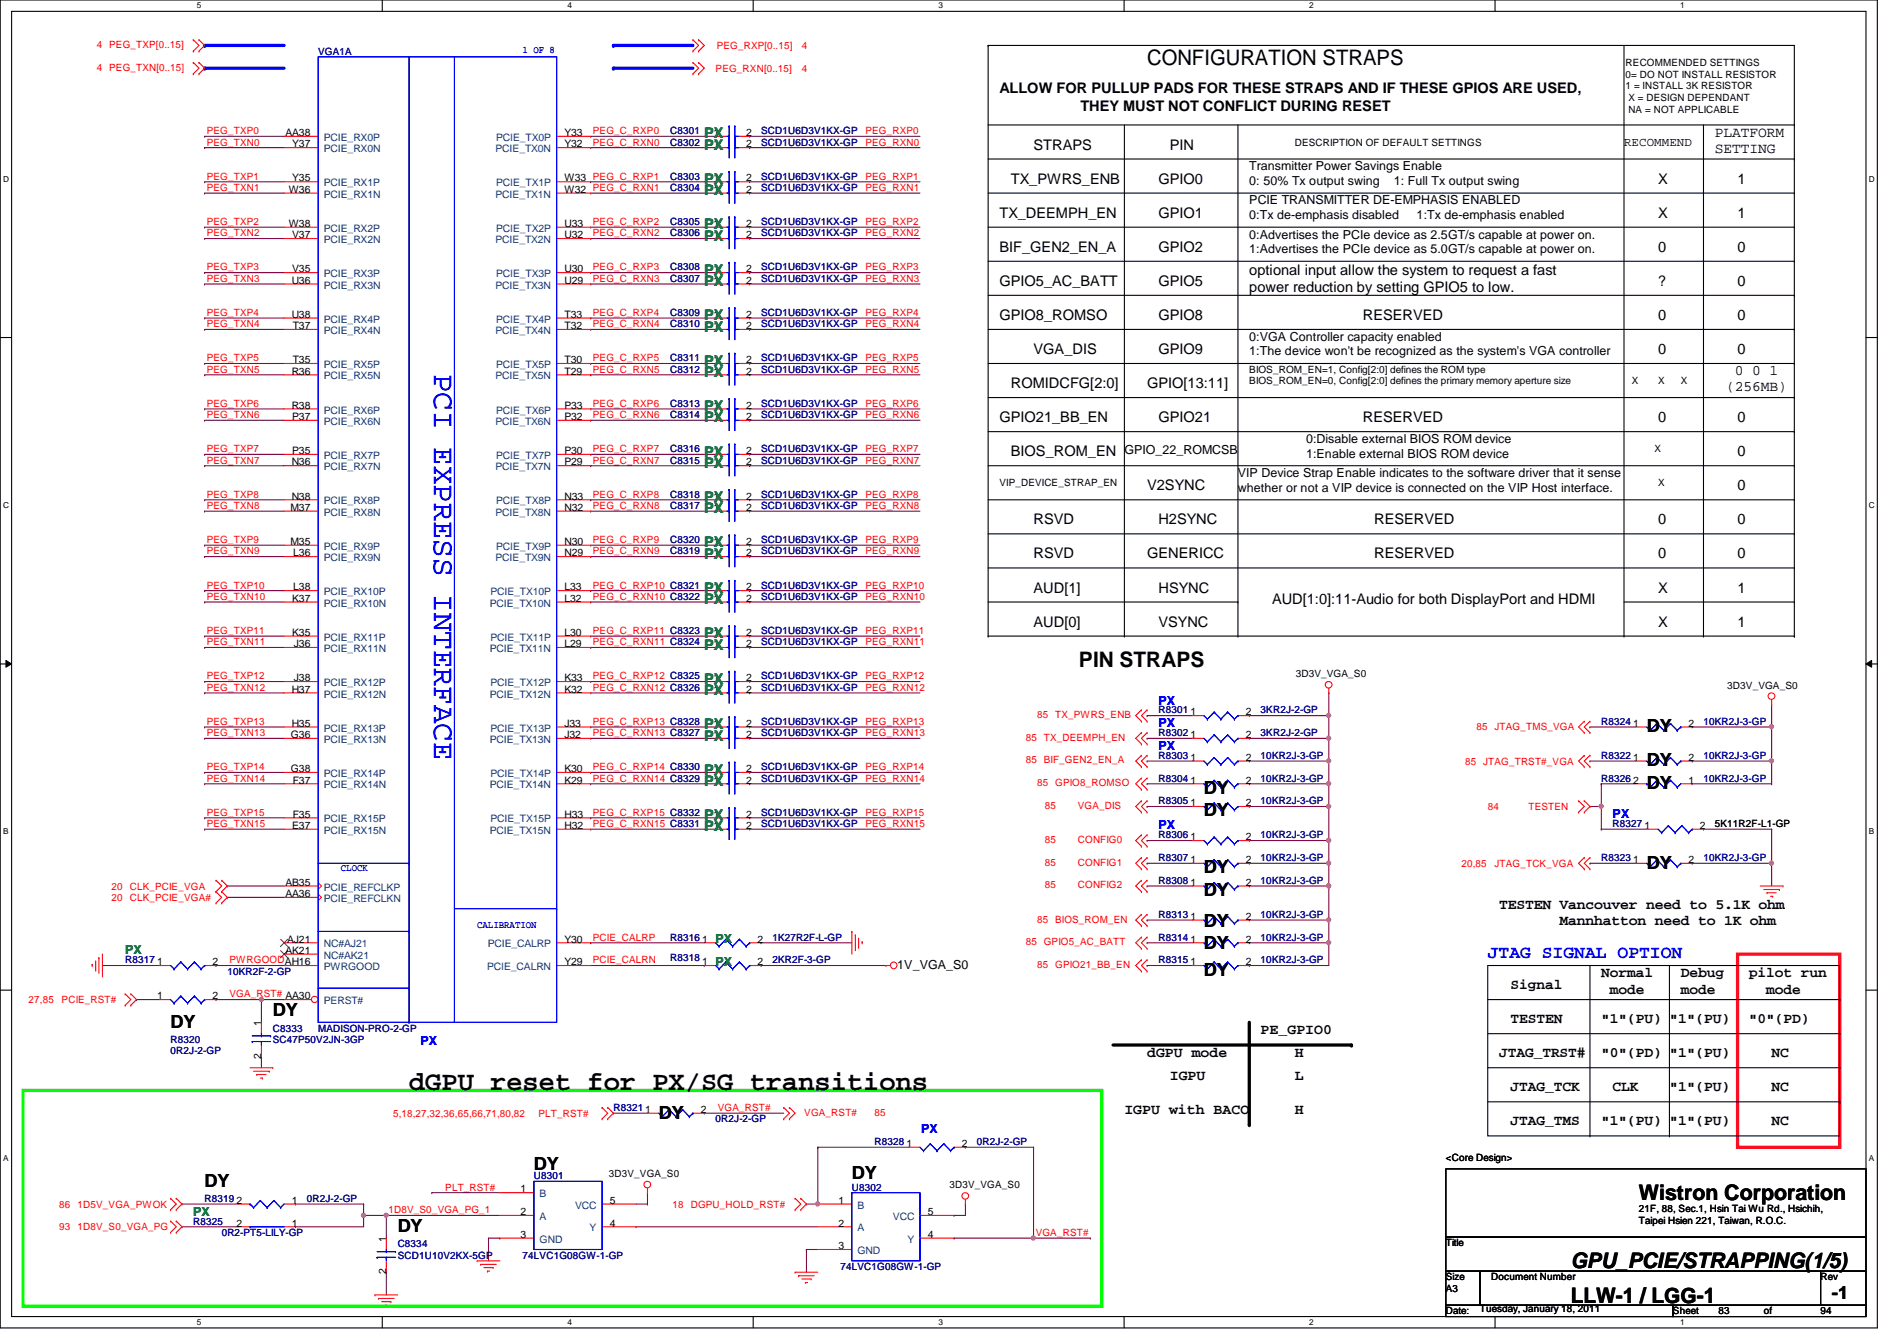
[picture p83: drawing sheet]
<svg xmlns="http://www.w3.org/2000/svg" width="297mm" height="210mm" viewBox="0 0 297 210" stroke-linecap="round" stroke-linejoin="round" font-family="sans-serif">
<defs><g id="words">
<text font-size="4.8" fill="#00f" x="68" y="58.5" transform="rotate(90 68 58.5)">PCI EXPRESS INTERFACE</text>
<text font-size="4.2" x="64" y="170.7">dGPU reset for PX/SG transitions</text>
<g font-size="3.3">
<text x="179.6" y="10.1">CONFIGURATION STRAPS</text>
<text x="168.9" y="104.5">PIN STRAPS</text>
<text x="256.6" y="187.9">Wistron Corporation</text>
<text x="246" y="203.9">LLW-1 / LGG-1</text>
<text x="246" y="198.5">GPU_PCIE/STRAPPING(1/5)</text>
</g>
<g font-size="2.8">
<text x="257.8" y="114.6">DY</text>
<text x="257.8" y="120">DY</text>
<text x="188.5" y="124.2">DY</text>
<text x="257.8" y="123.5">DY</text>
<text x="188.5" y="127.8">DY</text>
<text x="188.5" y="136.7">DY</text>
<text x="257.8" y="136">DY</text>
<text x="188.5" y="140.3">DY</text>
<text x="188.5" y="145">DY</text>
<text x="188.5" y="148.6">DY</text>
<text x="188.5" y="152.7">DY</text>
<text x="26.7" y="160.9">DY</text>
<text x="42.7" y="159.1">DY</text>
<text x="103.2" y="175.1">DY</text>
<text x="32" y="185.8">DY</text>
<text x="83.6" y="183.1">DY</text>
<text x="133.4" y="184.5">DY</text>
<text x="62.3" y="192.9">DY</text>
<text x="286.8" y="203.4">-1</text>
</g>
<text font-size="2.8" fill="#00f" x="233" y="149.9">JTAG SIGNAL OPTION</text>
<g font-size="2.3">
<text x="156.5" y="14.6">ALLOW FOR PULLUP PADS FOR THESE STRAPS AND IF THESE GPIOS ARE USED,</text>
<text x="169.2" y="17.3">THEY MUST NOT CONFLICT DURING RESET</text>
<text x="161.8" y="23.4">STRAPS</text>
<text x="183.2" y="23.4">PIN</text>
<text x="268.5" y="21.4">PLATFORM</text>
<text x="268.5" y="23.9">SETTING</text>
<text x="158.3" y="28.7">TX_PWRS_ENB</text>
<text x="181.4" y="28.7">GPIO0</text>
<text x="259.6" y="28.7">X</text>
<text x="272.1" y="28.7">1</text>
<text x="156.5" y="34.1">TX_DEEMPH_EN</text>
<text x="181.4" y="34.1">GPIO1</text>
<text x="259.6" y="34.1">X</text>
<text x="272.1" y="34.1">1</text>
<text x="156.5" y="39.4">BIF_GEN2_EN_A</text>
<text x="181.4" y="39.4">GPIO2</text>
<text x="259.6" y="39.4">0</text>
<text x="272.1" y="39.4">0</text>
<text x="156.5" y="44.7">GPIO5_AC_BATT</text>
<text x="181.4" y="44.7">GPIO5</text>
<text x="195.6" y="43">optional input allow the system to request a fast</text>
<text x="195.6" y="45.6">power reduction by setting GPIO5 to low.</text>
<text x="259.6" y="44.7">?</text>
<text x="272.1" y="44.7">0</text>
<text x="156.5" y="50.1">GPIO8_ROMSO</text>
<text x="181.4" y="50.1">GPIO8</text>
<text x="213.4" y="50.1">RESERVED</text>
<text x="259.6" y="50.1">0</text>
<text x="272.1" y="50.1">0</text>
<text x="161.8" y="55.4">VGA_DIS</text>
<text x="181.4" y="55.4">GPIO9</text>
<text x="259.6" y="55.4">0</text>
<text x="271.6" y="58.8">0 0 1</text>
<text x="272.1" y="55.4">0</text>
<text x="158.3" y="60.7">ROMIDCFG[2:0]</text>
<text x="179.6" y="60.7">GPIO[13:11]</text>
<text x="270.3" y="61.3">(256MB)</text>
<text x="156.5" y="66.1">GPIO21_BB_EN</text>
<text x="158.3" y="71.4">BIOS_ROM_EN</text>
<text x="181.4" y="66.1">GPIO21</text>
<text x="213.4" y="66.1">RESERVED</text>
<text x="259.6" y="66.1">0</text>
<text x="272.1" y="71.4">0</text>
<text x="272.1" y="66.1">0</text>
<text x="179.6" y="76.8">V2SYNC</text>
<text x="272.1" y="76.8">0</text>
<text x="161.8" y="82.1">RSVD</text>
<text x="181.4" y="82.1">H2SYNC</text>
<text x="215.2" y="82.1">RESERVED</text>
<text x="259.6" y="82.1">0</text>
<text x="272.1" y="82.1">0</text>
<text x="161.8" y="87.4">RSVD</text>
<text x="179.6" y="87.4">GENERICC</text>
<text x="215.2" y="87.4">RESERVED</text>
<text x="259.6" y="87.4">0</text>
<text x="272.1" y="87.4">0</text>
<text x="161.8" y="92.8">AUD[1]</text>
<text x="181.4" y="92.8">HSYNC</text>
<text x="199.2" y="94.5">AUD[1:0]:11-Audio for both DisplayPort and HDMI</text>
<text x="259.6" y="92.8">X</text>
<text x="272.1" y="92.8">1</text>
<text x="161.8" y="98.1">AUD[0]</text>
<text x="181.4" y="98.1">VSYNC</text>
<text x="259.6" y="98.1">X</text>
<text x="272.1" y="98.1">1</text>
<text x="234.7" y="142.3">TESTEN Vancouver need to 5.1K ohm</text>
<text x="244.2" y="144.9">Mannhatton need to 1K ohm</text>
<text x="236.5" y="154.8">Signal</text>
<text x="250.7" y="153">Normal</text>
<text x="252.1" y="155.5">mode</text>
<text x="263.2" y="153">Debug</text>
<text x="263.2" y="155.5">mode</text>
<text x="273.9" y="153">pilot run</text>
<text x="276.6" y="155.5">mode</text>
<text x="197.4" y="161.9">PE_GPIO0</text>
<text x="236.5" y="160.1">TESTEN</text>
<text x="250.7" y="160.1">&quot;1&quot;(PU)</text>
<text x="261.4" y="160.1">&quot;1&quot;(PU)</text>
<text x="273.9" y="160.1">&quot;0&quot;(PD)</text>
<text x="179.6" y="165.4">dGPU mode</text>
<text x="202.7" y="165.4">H</text>
<text x="234.7" y="165.4">JTAG_TRST#</text>
<text x="250.7" y="165.4">&quot;0&quot;(PD) &quot;1&quot;(PU)</text>
<text x="277.4" y="165.4">NC</text>
<text x="183.2" y="169">IGPU</text>
<text x="202.7" y="169">L</text>
<text x="236.5" y="170.8">JTAG_TCK</text>
<text x="252.5" y="170.8">CLK</text>
<text x="261.4" y="170.8">&quot;1&quot;(PU)</text>
<text x="277.4" y="170.8">NC</text>
<text x="176.1" y="174.3">IGPU with BACO</text>
<text x="202.7" y="174.3">H</text>
<text x="236.5" y="176.1">JTAG_TMS</text>
<text x="250.7" y="176.1">&quot;1&quot;(PU)</text>
<text x="261.4" y="176.1">&quot;1&quot;(PU)</text>
<text x="277.4" y="176.1">NC</text>
</g>
<g font-size="2.3" fill="#008000">
<text x="110.3" y="23.5">PX</text>
<text x="110.3" y="21.7">PX</text>
<text x="110.3" y="28.8">PX</text>
<text x="110.3" y="30.6">PX</text>
<text x="110.3" y="35.9">PX</text>
<text x="110.3" y="37.7">PX</text>
<text x="110.3" y="44.8">PX</text>
<text x="110.3" y="43">PX</text>
<text x="110.3" y="50.1">PX</text>
<text x="110.3" y="51.9">PX</text>
<text x="110.3" y="57.2">PX</text>
<text x="110.3" y="59">PX</text>
<text x="110.3" y="64.3">PX</text>
<text x="110.3" y="71.5">PX</text>
<text x="110.3" y="66.1">PX</text>
<text x="110.3" y="73.2">PX</text>
<text x="110.3" y="80.3">PX</text>
<text x="110.3" y="78.6">PX</text>
<text x="110.3" y="87.5">PX</text>
<text x="110.3" y="85.7">PX</text>
<text x="110.3" y="92.8">PX</text>
<text x="110.3" y="94.6">PX</text>
<text x="110.3" y="99.9">PX</text>
<text x="110.3" y="101.7">PX</text>
<text x="110.3" y="107">PX</text>
<text x="110.3" y="108.8">PX</text>
<text x="110.3" y="114.1">PX</text>
<text x="110.3" y="115.9">PX</text>
<text x="110.3" y="123">PX</text>
<text x="110.3" y="121.2">PX</text>
<text x="110.3" y="130.1">PX</text>
<text x="110.3" y="128.4">PX</text>
</g>
<g font-size="1.9">
<text x="254.3" y="22.9">RECOMMEND</text>
<text x="195.6" y="26.7">Transmitter Power Savings Enable</text>
<text x="195.6" y="29">0: 50% Tx output swing</text>
<text x="218.3" y="29">1: Full Tx output swing</text>
<text x="195.6" y="32">PCIE TRANSMITTER DE-EMPHASIS ENABLED</text>
<text x="195.6" y="34.3">0:Tx de-emphasis disabled</text>
<text x="221.8" y="34.3">1:Tx de-emphasis enabled</text>
<text x="195.6" y="37.3">0:Advertises the PCIe device as 2.5GT/s capable at power on.</text>
<text x="195.6" y="39.6">1:Advertises the PCIe device as 5.0GT/s capable at power on.</text>
<text x="195.6" y="53.3">0:VGA Controller capacity enabled</text>
<text x="195.6" y="55.6">1:The device won't be recognized as the system's VGA controller</text>
<text x="176.1" y="71.1">GPIO_22_ROMCSB</text>
<text x="204.5" y="69.3">0:Disable external BIOS ROM device</text>
<text x="204.5" y="71.6">1:Enable external BIOS ROM device</text>
<text x="193.8" y="74.7">VIP Device Strap Enable indicates to the software driver that it sense</text>
<text x="193.8" y="77">whether or not a VIP device is connected on the VIP Host interface.</text>
<text x="140.5" y="151.7">1V_VGA_S0</text>
</g>
<g font-size="1.9" fill="#00f">
<text x="181.4" y="110.3">PX</text>
<text x="181.4" y="113.8">PX</text>
<text x="181.4" y="117.4">PX</text>
<text x="181.4" y="129.8">PX</text>
<text x="252.5" y="128.1">PX</text>
<text x="65.8" y="163.6">PX</text>
<text x="144.2" y="177.3">PX</text>
</g>
<g font-size="1.9" fill="#008000">
<text x="19.6" y="149.4">PX</text>
<text x="112.1" y="147.6">PX</text>
<text x="112.1" y="151.2">PX</text>
<text x="30.3" y="190.3">PX</text>
</g>
<g font-size="1.6" fill="#f00">
<text x="15.2" y="11">4 PEG_TXN[0..15]</text>
<text x="15.2" y="7.5">4 PEG_TXP[0..15]</text>
<text x="112.1" y="11.2">PEG_RXN[0..15]</text>
<text x="112.2" y="7.7">PEG_RXP[0..15]</text>
<text x="125.6" y="7.7">4</text>
<text x="125.6" y="11.2">4</text>
<text x="32.4" y="21">PEG_TXP0</text>
<text x="32.4" y="22.8">PEG_TXN0</text>
<text x="92.8" y="21">PEG_C_RXP0</text>
<text x="92.8" y="22.8">PEG_C_RXN0</text>
<text x="135.5" y="22.8">PEG_RXN0</text>
<text x="135.5" y="21">PEG_RXP0</text>
<text x="32.4" y="28.1">PEG_TXP1</text>
<text x="32.4" y="29.9">PEG_TXN1</text>
<text x="135.5" y="29.9">PEG_RXN1</text>
<text x="135.5" y="28.1">PEG_RXP1</text>
<text x="32.4" y="35.2">PEG_TXP2</text>
<text x="92.8" y="35.2">PEG_C_RXP2</text>
<text x="135.5" y="35.2">PEG_RXP2</text>
<text x="32.4" y="37">PEG_TXN2</text>
<text x="92.8" y="37">PEG_C_RXN2</text>
<text x="135.5" y="37">PEG_RXN2</text>
<text x="32.4" y="42.3">PEG_TXP3</text>
<text x="32.4" y="44.1">PEG_TXN3</text>
<text x="92.8" y="42.3">PEG_C_RXP3</text>
<text x="92.8" y="44.1">PEG_C_RXN3</text>
<text x="135.5" y="44.1">PEG_RXN3</text>
<text x="135.5" y="42.3">PEG_RXP3</text>
<text x="32.4" y="49.4">PEG_TXP4</text>
<text x="32.4" y="51.2">PEG_TXN4</text>
<text x="92.8" y="49.4">PEG_C_RXP4</text>
<text x="92.8" y="51.2">PEG_C_RXN4</text>
<text x="135.5" y="51.2">PEG_RXN4</text>
<text x="135.5" y="49.4">PEG_RXP4</text>
<text x="32.4" y="56.6">PEG_TXP5</text>
<text x="32.4" y="58.3">PEG_TXN5</text>
<text x="92.8" y="56.6">PEG_C_RXP5</text>
<text x="92.8" y="58.3">PEG_C_RXN5</text>
<text x="135.5" y="58.3">PEG_RXN5</text>
<text x="135.5" y="56.6">PEG_RXP5</text>
<text x="32.4" y="63.7">PEG_TXP6</text>
<text x="32.4" y="65.4">PEG_TXN6</text>
<text x="92.8" y="63.7">PEG_C_RXP6</text>
<text x="92.8" y="65.4">PEG_C_RXN6</text>
<text x="135.5" y="65.4">PEG_RXN6</text>
<text x="135.5" y="63.7">PEG_RXP6</text>
<text x="32.4" y="70.8">PEG_TXP7</text>
<text x="92.8" y="70.8">PEG_C_RXP7</text>
<text x="135.5" y="70.8">PEG_RXP7</text>
<text x="32.4" y="72.6">PEG_TXN7</text>
<text x="32.4" y="77.9">PEG_TXP8</text>
<text x="92.8" y="72.6">PEG_C_RXN7</text>
<text x="92.8" y="77.9">PEG_C_RXP8</text>
<text x="135.5" y="72.6">PEG_RXN7</text>
<text x="135.5" y="77.9">PEG_RXP8</text>
<text x="32.4" y="79.7">PEG_TXN8</text>
<text x="92.8" y="79.7">PEG_C_RXN8</text>
<text x="135.5" y="79.7">PEG_RXN8</text>
<text x="32.4" y="85">PEG_TXP9</text>
<text x="32.4" y="86.8">PEG_TXN9</text>
<text x="92.8" y="85">PEG_C_RXP9</text>
<text x="92.8" y="86.8">PEG_C_RXN9</text>
<text x="135.5" y="86.8">PEG_RXN9</text>
<text x="135.5" y="85">PEG_RXP9</text>
<text x="32.4" y="92.1">PEG_TXP10</text>
<text x="32.4" y="93.9">PEG_TXN10</text>
<text x="92.8" y="92.1">PEG_C_RXP10 C8321</text>
<text x="92.8" y="93.9">PEG_C_RXN10 C8322</text>
<text x="135.5" y="93.9">PEG_RXN10</text>
<text x="135.5" y="92.1">PEG_RXP10</text>
<text x="32.4" y="99.2">PEG_TXP11</text>
<text x="32.4" y="101">PEG_TXN11</text>
<text x="92.8" y="99.2">PEG_C_RXP11 C8323</text>
<text x="92.8" y="101">PEG_C_RXN11 C8324</text>
<text x="135.5" y="101">PEG_RXN11</text>
<text x="135.5" y="99.2">PEG_RXP11</text>
<text x="32.4" y="106.3">PEG_TXP12</text>
<text x="92.8" y="106.3">PEG_C_RXP12 C8325</text>
<text x="135.5" y="106.3">PEG_RXP12</text>
<text x="32.4" y="113.5">PEG_TXP13</text>
<text x="32.4" y="108.1">PEG_TXN12</text>
<text x="92.8" y="113.5">PEG_C_RXP13 C8328</text>
<text x="92.8" y="108.1">PEG_C_RXN12 C8326</text>
<text x="135.5" y="108.1">PEG_RXN12</text>
<text x="135.5" y="113.5">PEG_RXP13</text>
<text x="162.4" y="112.4">85 TX_PWRS_ENB</text>
<text x="32.4" y="115.2">PEG_TXN13</text>
<text x="92.8" y="115.2">PEG_C_RXN13 C8327</text>
<text x="135.5" y="115.2">PEG_RXN13</text>
<text x="160.6" y="116">85 TX_DEEMPH_EN</text>
<text x="160.6" y="119.5">85 BIF_GEN2_EN_A</text>
<text x="229.4" y="119.7">85 JTAG_TRST#_VGA</text>
<text x="231.2" y="114.3">85 JTAG_TMS_VGA</text>
<text x="32.4" y="120.6">PEG_TXP14</text>
<text x="32.4" y="122.3">PEG_TXN14</text>
<text x="92.8" y="120.6">PEG_C_RXP14 C8330</text>
<text x="92.8" y="122.3">PEG_C_RXN14 C8329</text>
<text x="135.5" y="122.3">PEG_RXN14</text>
<text x="135.5" y="120.6">PEG_RXP14</text>
<text x="162.4" y="123.1">85 GPIO8_ROMSO</text>
<text x="32.4" y="127.7">PEG_TXP15</text>
<text x="32.4" y="129.5">PEG_TXN15</text>
<text x="92.8" y="127.7">PEG_C_RXP15 C8332</text>
<text x="92.8" y="129.5">PEG_C_RXN15 C8331</text>
<text x="135.5" y="129.5">PEG_RXN15</text>
<text x="135.5" y="127.7">PEG_RXP15</text>
<text x="163.6" y="126.6">85</text>
<text x="163.6" y="132">85</text>
<text x="168.8" y="126.6">VGA_DIS</text>
<text x="168.8" y="132">CONFIG0</text>
<text x="233" y="126.8">84</text>
<text x="239.3" y="126.8">TESTEN</text>
<text x="163.6" y="135.5">85</text>
<text x="168.8" y="135.5">CONFIG1</text>
<text x="228.9" y="135.7">20,85</text>
<text x="234" y="135.7">JTAG_TCK_VGA</text>
<text x="17.5" y="139.2">20 CLK_PCIE_VGA</text>
<text x="17.5" y="141">20 CLK_PCIE_VGA#</text>
<text x="163.6" y="139.1">85</text>
<text x="168.8" y="139.1">CONFIG2</text>
<text x="92.8" y="147.2">PCIE_CALRP</text>
<text x="160.6" y="148">85 GPIO5_AC_BATT</text>
<text x="162.4" y="144.4">85 BIOS_ROM_EN</text>
<text x="35.9" y="150.8">PWRGOODAH16</text>
<text x="92.8" y="150.8">PCIE_CALRN</text>
<text x="162.4" y="151.5">85 GPIO21_BB_EN</text>
<text x="4.5" y="157">27,85</text>
<text x="9.6" y="157">PCIE_RST#</text>
<text x="35.9" y="156.1">VGA_RST# AA30</text>
<text x="112.4" y="173.9">VGA_RST#</text>
<text x="61.5" y="174.8">5,18,27,32,36,65,66,71,80,82</text>
<text x="84.3" y="174.8">PLT_RST#</text>
<text x="125.9" y="174.6">VGA_RST#</text>
<text x="136.9" y="174.6">85</text>
<text x="9.3" y="189">86</text>
<text x="12.1" y="189">1D5V_VGA_PWOK</text>
<text x="60.8" y="189.9">1D8V_S0_VGA_PG_1</text>
<text x="69.7" y="186.4">PLT_RST#</text>
<text x="105.3" y="189">18</text>
<text x="108.2" y="189">DGPU_HOLD_RST#</text>
<text x="9.3" y="192.6">93</text>
<text x="12.1" y="192.6">1D8V_S0_VGA_PG</text>
<text x="162.2" y="193.5">VGA_RST#</text>
</g>
<g font-size="1.6" fill="#000080">
<text x="49.8" y="8.6">VGA1A</text>
<text x="104.9" y="22.8">C8302</text>
<text x="104.9" y="21">C8301</text>
<text x="119.2" y="22.8">SCD1U6D3V1KX-GP</text>
<text x="119.2" y="21">SCD1U6D3V1KX-GP</text>
<text x="104.9" y="28.1">C8303</text>
<text x="104.9" y="29.9">C8304</text>
<text x="119.2" y="28.1">SCD1U6D3V1KX-GP</text>
<text x="119.2" y="29.9">SCD1U6D3V1KX-GP</text>
<text x="104.9" y="35.2">C8305</text>
<text x="119.2" y="35.2">SCD1U6D3V1KX-GP</text>
<text x="104.9" y="37">C8306</text>
<text x="119.2" y="37">SCD1U6D3V1KX-GP</text>
<text x="104.9" y="44.1">C8307</text>
<text x="104.9" y="42.3">C8308</text>
<text x="119.2" y="44.1">SCD1U6D3V1KX-GP</text>
<text x="119.2" y="42.3">SCD1U6D3V1KX-GP</text>
<text x="104.9" y="49.4">C8309</text>
<text x="104.9" y="51.2">C8310</text>
<text x="119.2" y="49.4">SCD1U6D3V1KX-GP</text>
<text x="119.2" y="51.2">SCD1U6D3V1KX-GP</text>
<text x="104.9" y="56.6">C8311</text>
<text x="104.9" y="58.3">C8312</text>
<text x="119.2" y="56.6">SCD1U6D3V1KX-GP</text>
<text x="119.2" y="58.3">SCD1U6D3V1KX-GP</text>
<text x="104.9" y="63.7">C8313</text>
<text x="104.9" y="65.4">C8314</text>
<text x="119.2" y="63.7">SCD1U6D3V1KX-GP</text>
<text x="119.2" y="65.4">SCD1U6D3V1KX-GP</text>
<text x="104.9" y="70.8">C8316</text>
<text x="119.2" y="70.8">SCD1U6D3V1KX-GP</text>
<text x="104.9" y="72.6">C8315</text>
<text x="104.9" y="77.9">C8318</text>
<text x="119.2" y="72.6">SCD1U6D3V1KX-GP</text>
<text x="119.2" y="77.9">SCD1U6D3V1KX-GP</text>
<text x="104.9" y="79.7">C8317</text>
<text x="119.2" y="79.7">SCD1U6D3V1KX-GP</text>
<text x="104.9" y="86.8">C8319</text>
<text x="104.9" y="85">C8320</text>
<text x="119.2" y="86.8">SCD1U6D3V1KX-GP</text>
<text x="119.2" y="85">SCD1U6D3V1KX-GP</text>
<text x="119.2" y="92.1">SCD1U6D3V1KX-GP</text>
<text x="119.2" y="93.9">SCD1U6D3V1KX-GP</text>
<text x="119.2" y="99.2">SCD1U6D3V1KX-GP</text>
<text x="119.2" y="101">SCD1U6D3V1KX-GP</text>
<text x="119.2" y="106.3">SCD1U6D3V1KX-GP</text>
<text x="119.2" y="113.5">SCD1U6D3V1KX-GP</text>
<text x="119.2" y="108.1">SCD1U6D3V1KX-GP</text>
<text x="181.4" y="111.7">R8301</text>
<text x="197.4" y="111.7">3KR2J-2-GP</text>
<text x="250.7" y="113.5">R8324</text>
<text x="266.7" y="113.5">10KR2J-3-GP</text>
<text x="119.2" y="115.2">SCD1U6D3V1KX-GP</text>
<text x="181.4" y="118.8">R8303</text>
<text x="181.4" y="115.2">R8302</text>
<text x="197.4" y="118.8">10KR2J-3-GP</text>
<text x="197.4" y="115.2">3KR2J-2-GP</text>
<text x="250.7" y="118.8">R8322</text>
<text x="266.7" y="118.8">10KR2J-3-GP</text>
<text x="119.2" y="122.3">SCD1U6D3V1KX-GP</text>
<text x="119.2" y="120.6">SCD1U6D3V1KX-GP</text>
<text x="181.4" y="125.9">R8305</text>
<text x="181.4" y="122.3">R8304</text>
<text x="197.4" y="125.9">10KR2J-3-GP</text>
<text x="197.4" y="122.3">10KR2J-3-GP</text>
<text x="250.7" y="122.3">R8326</text>
<text x="266.7" y="122.3">10KR2J-3-GP</text>
<text x="119.2" y="129.5">SCD1U6D3V1KX-GP</text>
<text x="119.2" y="127.7">SCD1U6D3V1KX-GP</text>
<text x="181.4" y="131.2">R8306</text>
<text x="197.4" y="131.2">10KR2J-3-GP</text>
<text x="252.5" y="129.5">R8327</text>
<text x="181.4" y="134.8">R8307</text>
<text x="197.4" y="134.8">10KR2J-3-GP</text>
<text x="250.7" y="134.8">R8323</text>
<text x="266.7" y="134.8">10KR2J-3-GP</text>
<text x="181.4" y="143.7">R8313</text>
<text x="181.4" y="138.3">R8308</text>
<text x="197.4" y="143.7">10KR2J-3-GP</text>
<text x="197.4" y="138.3">10KR2J-3-GP</text>
<text x="104.9" y="147.2">R8316</text>
<text x="120.9" y="147.2">1K27R2F-L-GP</text>
<text x="181.4" y="147.2">R8314</text>
<text x="197.4" y="147.2">10KR2J-3-GP</text>
<text x="19.6" y="150.8">R8317</text>
<text x="35.6" y="152.6">10KR2F-2-GP</text>
<text x="104.9" y="150.5">R8318</text>
<text x="120.9" y="150.8">2KR2F-3-GP</text>
<text x="181.4" y="150.8">R8315</text>
<text x="197.4" y="150.8">10KR2J-3-GP</text>
<text x="42.7" y="161.5">C8333</text>
<text x="49.8" y="161.5">MADISON-PRO-2-GP</text>
<text x="26.7" y="163.2">R8320</text>
<text x="26.7" y="165">0R2J-2-GP</text>
<text x="42.7" y="163.2">SC47P50V2JN-3GP</text>
<text x="96.1" y="173.9">R8321</text>
<text x="112.1" y="175.7">0R2J-2-GP</text>
<text x="136.9" y="179.2">R8328</text>
<text x="152.9" y="179.2">0R2J-2-GP</text>
<text x="83.6" y="184.6">U8301</text>
<text x="30.3" y="191.7">R8325</text>
<text x="32" y="188.1">R8319</text>
<text x="48" y="188.1">0R2J-2-GP</text>
<text x="133.4" y="186.4">U8302</text>
<text x="34.7" y="193.5">0R2-PT5-LILY-GP</text>
<text x="62.3" y="195.2">C8334</text>
<text x="62.3" y="197">SCD1U10V2KX-5GP</text>
<text x="81.8" y="197">74LVC1G08GW-1-GP</text>
<text x="131.6" y="198.8">74LVC1G08GW-1-GP</text>
</g>
<g font-size="1.6" fill="#00f">
<text x="81.8" y="8.3">1 OF 8</text>
<text x="53.4" y="136.4">CLOCK</text>
<text x="74.7" y="145.2">CALIBRATION</text>
</g>
<g font-size="1.6">
<text x="254.5" y="10.3">RECOMMENDED SETTINGS</text>
<text x="254.5" y="12.1">0= DO NOT INSTALL RESISTOR</text>
<text x="254.5" y="14">1 = INSTALL 3K RESISTOR</text>
<text x="255" y="15.8">X = DESIGN DEPENDANT</text>
<text x="255" y="17.6">NA = NOT APPLICABLE</text>
<text x="44.7" y="21.3">AA38</text>
<text x="45.8" y="23.1">Y37</text>
<text x="88.4" y="23.1">Y32</text>
<text x="88.4" y="21.3">Y33</text>
<text x="111.7" y="23.1">1</text>
<text x="111.7" y="21.3">1</text>
<text x="116.8" y="23.1">2</text>
<text x="116.8" y="21.3">2</text>
<text x="202.7" y="22.8">DESCRIPTION OF DEFAULT SETTINGS</text>
<text x="45.8" y="28.4">Y35</text>
<text x="88.4" y="28.4">W33 PEG_C_RXP1</text>
<text x="111.7" y="28.4">1</text>
<text x="116.8" y="28.4">2</text>
<text x="45.2" y="30.2">W36</text>
<text x="45.2" y="35.5">W38</text>
<text x="88.4" y="30.2">W32 PEG_C_RXN1</text>
<text x="88.4" y="35.5">U33</text>
<text x="111.7" y="30.2">1</text>
<text x="111.7" y="35.5">1</text>
<text x="116.8" y="30.2">2</text>
<text x="116.8" y="35.5">2</text>
<text x="45.8" y="37.3">V37</text>
<text x="88.4" y="37.3">U32</text>
<text x="111.7" y="37.3">1</text>
<text x="116.8" y="37.3">2</text>
<text x="45.7" y="44.4">U36</text>
<text x="45.8" y="42.6">V35</text>
<text x="88.4" y="44.4">U29</text>
<text x="88.4" y="42.6">U30</text>
<text x="111.7" y="44.4">1</text>
<text x="111.7" y="42.6">1</text>
<text x="116.8" y="44.4">2</text>
<text x="116.8" y="42.6">2</text>
<text x="45.7" y="49.7">U38</text>
<text x="45.8" y="51.5">T37</text>
<text x="88.4" y="51.5">T32</text>
<text x="88.4" y="49.7">T33</text>
<text x="111.7" y="49.7">1</text>
<text x="111.7" y="51.5">1</text>
<text x="116.8" y="49.7">2</text>
<text x="116.8" y="51.5">2</text>
<text x="45.7" y="58.6">R36</text>
<text x="45.8" y="56.9">T35</text>
<text x="88.4" y="58.6">T29</text>
<text x="88.4" y="56.9">T30</text>
<text x="111.7" y="56.9">1</text>
<text x="111.7" y="58.6">1</text>
<text x="116.8" y="56.9">2</text>
<text x="116.8" y="58.6">2</text>
<text x="195.6" y="58.3">BIOS_ROM_EN=1, Config[2:0] defines the ROM type</text>
<text x="45.7" y="64">R38</text>
<text x="45.8" y="65.7">P37</text>
<text x="88.4" y="65.7">P32</text>
<text x="88.4" y="64">P33</text>
<text x="111.7" y="64">1</text>
<text x="111.7" y="65.7">1</text>
<text x="116.8" y="64">2</text>
<text x="116.8" y="65.7">2</text>
<text x="195.6" y="60.2">BIOS_ROM_EN=0, Config[2:0] defines the primary memory aperture size</text>
<text x="255.5" y="60.1">X</text>
<text x="259.6" y="60.1">X</text>
<text x="263.2" y="60.1">X</text>
<text x="45.8" y="71.1">P35</text>
<text x="88.4" y="71.1">P30</text>
<text x="111.7" y="71.1">1</text>
<text x="116.8" y="71.1">2</text>
<text x="259.1" y="70.8">X</text>
<text x="45.7" y="72.9">N36</text>
<text x="88.4" y="72.9">P29</text>
<text x="111.7" y="72.9">1</text>
<text x="116.8" y="72.9">2</text>
<text x="156.5" y="76.1">VIP_DEVICE_STRAP_EN</text>
<text x="259.6" y="76.1">X</text>
<text x="45.5" y="80">M37</text>
<text x="45.7" y="78.2">N38</text>
<text x="88.4" y="80">N32</text>
<text x="88.4" y="78.2">N33</text>
<text x="111.7" y="80">1</text>
<text x="111.7" y="78.2">1</text>
<text x="116.8" y="80">2</text>
<text x="116.8" y="78.2">2</text>
<text x="45.5" y="85.3">M35</text>
<text x="45.9" y="87.1">L36</text>
<text x="88.4" y="87.1">N29</text>
<text x="88.4" y="85.3">N30</text>
<text x="111.7" y="87.1">1</text>
<text x="111.7" y="85.3">1</text>
<text x="116.8" y="87.1">2</text>
<text x="116.8" y="85.3">2</text>
<text x="45.8" y="94.2">K37</text>
<text x="45.9" y="92.4">L38</text>
<text x="88.4" y="94.2">L32</text>
<text x="88.4" y="92.4">L33</text>
<text x="111.7" y="92.4">1</text>
<text x="111.7" y="94.2">1</text>
<text x="116.8" y="92.4">2</text>
<text x="116.8" y="94.2">2</text>
<text x="45.8" y="99.5">K35</text>
<text x="46" y="101.3">J36</text>
<text x="88.4" y="101.3">L29</text>
<text x="88.4" y="99.5">L30</text>
<text x="111.7" y="99.5">1</text>
<text x="111.7" y="101.3">1</text>
<text x="116.8" y="99.5">2</text>
<text x="116.8" y="101.3">2</text>
<text x="46" y="106.6">J38</text>
<text x="88.4" y="106.6">K33</text>
<text x="111.7" y="106.6">1</text>
<text x="116.8" y="106.6">2</text>
<text x="202.9" y="106">3D3V_VGA_S0</text>
<text x="270.5" y="107.8">3D3V_VGA_S0</text>
<text x="45.7" y="108.4">H37</text>
<text x="45.7" y="113.7">H35</text>
<text x="88.4" y="108.4">K32</text>
<text x="88.4" y="113.7">J33</text>
<text x="111.7" y="113.7">1</text>
<text x="111.7" y="108.4">1</text>
<text x="116.8" y="113.7">2</text>
<text x="116.8" y="108.4">2</text>
<text x="186.4" y="112">1</text>
<text x="195.1" y="112">2</text>
<text x="255.7" y="113.7">1</text>
<text x="264.4" y="113.7">2</text>
<text x="45.5" y="115.5">G36</text>
<text x="88.4" y="115.5">J32</text>
<text x="111.7" y="115.5">1</text>
<text x="116.8" y="115.5">2</text>
<text x="186.4" y="119.1">1</text>
<text x="186.4" y="115.5">1</text>
<text x="195.1" y="119.1">2</text>
<text x="195.1" y="115.5">2</text>
<text x="255.7" y="119.1">1</text>
<text x="264.4" y="119.1">2</text>
<text x="45.5" y="120.9">G38</text>
<text x="45.8" y="122.6">F37</text>
<text x="88.4" y="122.6">K29</text>
<text x="88.4" y="120.9">K30</text>
<text x="111.7" y="122.6">1</text>
<text x="111.7" y="120.9">1</text>
<text x="116.8" y="122.6">2</text>
<text x="116.8" y="120.9">2</text>
<text x="186.4" y="122.6">1</text>
<text x="195.1" y="122.6">2</text>
<text x="255.7" y="122.6">2</text>
<text x="264.4" y="122.6">1</text>
<text x="45.8" y="129.8">E37</text>
<text x="45.8" y="128">F35</text>
<text x="88.4" y="129.8">H32</text>
<text x="88.4" y="128">H33</text>
<text x="111.7" y="129.8">1</text>
<text x="111.7" y="128">1</text>
<text x="116.8" y="129.8">2</text>
<text x="116.8" y="128">2</text>
<text x="186.4" y="131.5">1</text>
<text x="186.4" y="126.2">1</text>
<text x="195.1" y="131.5">2</text>
<text x="195.1" y="126.2">2</text>
<text x="257.5" y="129.8">1</text>
<text x="266.2" y="129.8">2</text>
<text x="268.5" y="129.5">5K11R2F-L1-GP</text>
<text x="186.4" y="135.1">1</text>
<text x="195.1" y="135.1">2</text>
<text x="255.7" y="135.1">1</text>
<text x="264.4" y="135.1">2</text>
<text x="44.7" y="140.4">AA36</text>
<text x="44.7" y="138.6">AB35</text>
<text x="186.4" y="144">1</text>
<text x="186.4" y="138.6">1</text>
<text x="195.1" y="144">2</text>
<text x="195.1" y="138.6">2</text>
<text x="44.7" y="149.3">AK21</text>
<text x="45" y="147.5">AJ21</text>
<text x="88.4" y="147.5">Y30</text>
<text x="109.9" y="147.5">1</text>
<text x="118.6" y="147.5">2</text>
<text x="186.4" y="147.5">1</text>
<text x="195.1" y="147.5">2</text>
<text x="24.6" y="151.1">1</text>
<text x="33.3" y="151.1">2</text>
<text x="88.4" y="151.1">Y29</text>
<text x="109.9" y="151.1">1</text>
<text x="118.6" y="151.1">2</text>
<text x="186.4" y="151.1">1</text>
<text x="195.1" y="151.1">2</text>
<text x="24.6" y="156.4">1</text>
<text x="33.3" y="156.4">2</text>
<text x="40.9" y="160.6" transform="rotate(-90 40.9 160.6)">1</text>
<text x="40.9" y="165.7" transform="rotate(-90 40.9 165.7)">2</text>
<text x="101" y="174.2">1</text>
<text x="109.7" y="174.2">2</text>
<text x="141.9" y="179.5">1</text>
<text x="150.6" y="179.5">2</text>
<text x="95.3" y="184.2">3D3V_VGA_S0</text>
<text x="226.4" y="181.7">&lt;Core Design&gt;</text>
<text x="37" y="192">2</text>
<text x="37" y="188.4">2</text>
<text x="45.7" y="192">1</text>
<text x="45.7" y="188.4">1</text>
<text x="81.5" y="186.6">1</text>
<text x="81.5" y="190.2">2</text>
<text x="95.5" y="192">4</text>
<text x="95.5" y="188.4">5</text>
<text x="131.3" y="188.4">1</text>
<text x="131.3" y="192">2</text>
<text x="145.3" y="190.2">5</text>
<text x="148.7" y="186">3D3V_VGA_S0</text>
<text x="256.6" y="189.7">21F, 88, Sec.1, Hsin Tai Wu Rd., Hsichih,</text>
<text x="256.6" y="191.6">Taipei Hsien 221, Taiwan, R.O.C.</text>
<text x="60.4" y="194.4" transform="rotate(-90 60.4 194.4)">1</text>
<text x="81.5" y="193.8">3</text>
<text x="131.3" y="195.5">3</text>
<text x="145.3" y="193.8">4</text>
<text x="226.4" y="195.1">Title</text>
<text x="60.4" y="199.5" transform="rotate(-90 60.4 199.5)">2</text>
<text x="226.4" y="200.4">Size</text>
<text x="226.4" y="202.2">A3</text>
<text x="233.5" y="200.4">Document Number</text>
<text x="285.1" y="200.4">Rev</text>
<text x="226.4" y="205.7">Date:</text>
<text x="231.7" y="205.4">Tuesday, January 18, 2011</text>
<text x="262" y="205.7">Sheet</text>
<text x="269.1" y="205.7">83</text>
<text x="276.2" y="205.7">of</text>
<text x="285.1" y="205.7">94</text>
</g>
<g font-size="1.6" fill="#004080">
<text x="50.7" y="23.8">PCIE_RX0N</text>
<text x="50.7" y="22.1">PCIE_RX0P</text>
<text x="77.6" y="23.8">PCIE_TX0N</text>
<text x="77.7" y="22.1">PCIE_TX0P</text>
<text x="50.7" y="29.2">PCIE_RX1P</text>
<text x="77.7" y="29.2">PCIE_TX1P</text>
<text x="50.7" y="30.9">PCIE_RX1N</text>
<text x="77.6" y="30.9">PCIE_TX1N</text>
<text x="50.7" y="38.1">PCIE_RX2N</text>
<text x="50.7" y="36.3">PCIE_RX2P</text>
<text x="77.6" y="38.1">PCIE_TX2N</text>
<text x="77.7" y="36.3">PCIE_TX2P</text>
<text x="50.7" y="45.2">PCIE_RX3N</text>
<text x="50.7" y="43.4">PCIE_RX3P</text>
<text x="77.6" y="45.2">PCIE_TX3N</text>
<text x="77.7" y="43.4">PCIE_TX3P</text>
<text x="50.7" y="52.3">PCIE_RX4N</text>
<text x="50.7" y="50.5">PCIE_RX4P</text>
<text x="77.6" y="52.3">PCIE_TX4N</text>
<text x="77.7" y="50.5">PCIE_TX4P</text>
<text x="50.7" y="59.4">PCIE_RX5N</text>
<text x="50.7" y="57.6">PCIE_RX5P</text>
<text x="77.6" y="59.4">PCIE_TX5N</text>
<text x="77.7" y="57.6">PCIE_TX5P</text>
<text x="50.7" y="64.7">PCIE_RX6P</text>
<text x="77.7" y="64.7">PCIE_TX6P</text>
<text x="50.7" y="66.5">PCIE_RX6N</text>
<text x="50.7" y="71.8">PCIE_RX7P</text>
<text x="77.6" y="66.5">PCIE_TX6N</text>
<text x="77.7" y="71.8">PCIE_TX7P</text>
<text x="50.7" y="73.6">PCIE_RX7N</text>
<text x="77.6" y="73.6">PCIE_TX7N</text>
<text x="50.7" y="80.7">PCIE_RX8N</text>
<text x="50.7" y="79">PCIE_RX8P</text>
<text x="77.6" y="80.7">PCIE_TX8N</text>
<text x="77.7" y="79">PCIE_TX8P</text>
<text x="50.7" y="87.8">PCIE_RX9N</text>
<text x="50.7" y="86.1">PCIE_RX9P</text>
<text x="77.6" y="87.8">PCIE_TX9N</text>
<text x="77.7" y="86.1">PCIE_TX9P</text>
<text x="50.7" y="95">PCIE_RX10N</text>
<text x="50.7" y="93.2">PCIE_RX10P</text>
<text x="76.7" y="95">PCIE_TX10N</text>
<text x="76.8" y="93.2">PCIE_TX10P</text>
<text x="50.7" y="100.3">PCIE_RX11P</text>
<text x="76.8" y="100.3">PCIE_TX11P</text>
<text x="50.7" y="102.1">PCIE_RX11N</text>
<text x="50.7" y="107.4">PCIE_RX12P</text>
<text x="76.7" y="102.1">PCIE_TX11N</text>
<text x="76.8" y="107.4">PCIE_TX12P</text>
<text x="50.7" y="109.2">PCIE_RX12N</text>
<text x="76.7" y="109.2">PCIE_TX12N</text>
<text x="50.7" y="116.3">PCIE_RX13N</text>
<text x="50.7" y="114.5">PCIE_RX13P</text>
<text x="76.7" y="116.3">PCIE_TX13N</text>
<text x="76.8" y="114.5">PCIE_TX13P</text>
<text x="50.7" y="123.4">PCIE_RX14N</text>
<text x="50.7" y="121.6">PCIE_RX14P</text>
<text x="76.7" y="123.4">PCIE_TX14N</text>
<text x="76.8" y="121.6">PCIE_TX14P</text>
<text x="50.7" y="130.5">PCIE_RX15N</text>
<text x="50.7" y="128.7">PCIE_RX15P</text>
<text x="76.7" y="130.5">PCIE_TX15N</text>
<text x="76.8" y="128.7">PCIE_TX15P</text>
<text x="50.7" y="141.2">PCIE_REFCLKN</text>
<text x="50.7" y="139.4">PCIE_REFCLKP</text>
<text x="50.7" y="148.3">NC#AJ21</text>
<text x="76.4" y="148.3">PCIE_CALRP</text>
<text x="50.7" y="150.1">NC#AK21</text>
<text x="50.7" y="151.8">PWRGOOD</text>
<text x="76.3" y="151.8">PCIE_CALRN</text>
<text x="50.7" y="157.2">PERST#</text>
<text x="84.5" y="187.4">B</text>
<text x="84.5" y="191">A</text>
<text x="90" y="189.2">VCC</text>
<text x="134.3" y="189.2">B</text>
<text x="139.8" y="191">VCC</text>
<text x="84.5" y="194.5">GND</text>
<text x="92.3" y="192.7">Y</text>
<text x="134.3" y="192.7">A</text>
<text x="134.3" y="196.3">GND</text>
<text x="142.1" y="194.5">Y</text>
</g>
<g font-size="1.3">
<text x="30.8" y="1.3">5</text>
<text x="88.9" y="1.3">4</text>
<text x="146.9" y="1.3">3</text>
<text x="205" y="1.3">2</text>
<text x="263.1" y="1.3">1</text>
<text x=".5" y="28.4">D</text>
<text x="292.6" y="28.4">D</text>
<text x=".5" y="79.5">C</text>
<text x="292.6" y="79.5">C</text>
<text x=".5" y="130.6">B</text>
<text x="292.6" y="130.6">B</text>
<text x=".5" y="181.7">A</text>
<text x="292.6" y="181.7">A</text>
<text x="30.8" y="207.4">5</text>
<text x="88.9" y="207.4">4</text>
<text x="146.9" y="207.4">3</text>
<text x="205" y="207.4">2</text>
<text x="263.1" y="207.4">1</text>
</g>
</g></defs>
<path d="M0 0h294v207.9h-294zM1.8 1.8h290.4v204.3h-290.4z" fill="none" stroke="#000" stroke-width=".17"/>
<g fill="#fff">
<path d="M30.8 .2h.7v1.4h-.7z"/>
<path d="M30.8 206.2h.7v1.4h-.7z"/>
</g>
<path d="M59.9 0v1.8M59.9 206.1v1.8" fill="none" stroke="#000" stroke-width=".17"/>
<g fill="#fff">
<path d="M88.9 .2h.6v1.4h-.6z"/>
<path d="M88.9 206.2h.6v1.4h-.6z"/>
</g>
<path d="M117.9 0v1.8M117.9 206.1v1.8" fill="none" stroke="#000" stroke-width=".17"/>
<g fill="#fff">
<path d="M146.9 .2h.7v1.4h-.7z"/>
<path d="M146.9 206.2h.7v1.4h-.7z"/>
</g>
<path d="M176 0v1.8M176 206.1v1.8" fill="none" stroke="#000" stroke-width=".17"/>
<g fill="#fff">
<path d="M205 .2h.7v1.4h-.7z"/>
<path d="M205 206.2h.7v1.4h-.7z"/>
</g>
<path d="M234.1 0v1.8M234.1 206.1v1.8" fill="none" stroke="#000" stroke-width=".17"/>
<g fill="#fff">
<path d="M263.1 .2h.7v1.4h-.7z"/>
<path d="M263.1 206.2h.7v1.4h-.7z"/>
<path d="M.5 27.3h.9v1.4h-.9z"/>
<path d="M292.6 27.3h.9v1.4h-.9z"/>
<path d="M.5 78.4h.9v1.4h-.9z"/>
<path d="M292.6 78.4h.9v1.4h-.9z"/>
</g>
<path d="M0 52.8h1.8M292.2 52.8h1.8" fill="none" stroke="#000" stroke-width=".17"/>
<g fill="#fff">
<path d="M.5 129.5h.8v1.4h-.8z"/>
<path d="M292.6 129.5h.9v1.4h-.9z"/>
</g>
<path d="M0 103.9h1.8M292.2 103.9h1.8" fill="none" stroke="#000" stroke-width=".17"/>
<path d="M.9 103.4l.9 .5-.9 .5zM292.2 103.9l.9-.5v1z" fill="#000"/>
<path d="M.9 103.4l.9 .5-.9 .5zM292.2 103.9l.9-.5v1z" fill="none" stroke="#000" stroke-width=".16"/>
<g fill="#fff">
<path d="M.5 180.5h.8v1.4h-.8z"/>
<path d="M292.6 180.5h.9v1.4h-.9z"/>
</g>
<path d="M0 155h1.8M292.2 155h1.8" fill="none" stroke="#000" stroke-width=".17"/>
<g fill="none" stroke="#800040" stroke-width=".17">
<path d="M117.4 51.6h.1M117.4 58.7h.1M117.4 56.9h.1M117.4 49.8h.1M117.4 51.6h26.7M117.4 58.7h26.7M117.4 56.9h26.7M117.4 49.8h26.7M117.4 65.8h.1M117.4 72.9h.1M117.4 71.1h.1M117.4 64h.1"/>
<path d="M117.4 65.8h26.7M117.4 72.9h26.7M117.4 71.1h26.7M117.4 64h26.7"/>
</g>
<path d="M96.1 7.1h12.4" fill="none" stroke="#00f" stroke-width=".51"/>
<circle cx="96.1" cy="7.1" r=".25" fill="#00f"/>
<path d="M96.1 10.7h12.4" fill="none" stroke="#00f" stroke-width=".51"/>
<circle cx="96.1" cy="10.7" r=".25" fill="#00f"/>
<path d="M32 28.4h.1M32 30.2h.1M32 28.4h12.5M32 30.2h12.5" fill="none" stroke="#800040" stroke-width=".17"/>
<path d="M32 10.7h12.5" fill="none" stroke="#00f" stroke-width=".51"/>
<circle cx="32" cy="10.7" r=".25" fill="#00f"/>
<path d="M32 7.1h12.5" fill="none" stroke="#00f" stroke-width=".51"/>
<circle cx="32" cy="7.1" r=".25" fill="#00f"/>
<path d="M32 113.8h.1M32 115.6h.1M32 113.8h12.5M32 115.6h12.5M32 128h.1M32 129.8h.1M32 128h12.5M32 129.8h12.5M195.6 147.6h.1M195.6 147.6h12.5" fill="none" stroke="#800040" stroke-width=".17"/>
<circle cx="208" cy="147.5" r=".32" fill="#f0f"/>
<circle cx="208" cy="147.5" r=".32" fill="none" stroke="#f0f" stroke-width=".17"/>
<g fill="none" stroke="#800040" stroke-width=".17">
<path d="M32 35.6h.1M32 37.3h.1M32 35.6h12.5M32 37.3h12.5M117.4 23.1h.1M117.4 23.1h26.7M32 42.7h.1M32 44.4h.1M32 42.7h12.5M32 44.4h12.5M92.5 56.9h.1M92.5 58.7h.1"/>
<path d="M92.5 49.8h.1M92.5 51.6h.1M92.5 56.9h19.6M92.5 58.7h19.6M92.5 49.8h19.6M92.5 51.6h19.6M92.5 71.1h.1M92.5 72.9h.1M92.5 64h.1M92.5 65.8h.1M92.5 71.1h19.6M92.5 72.9h19.6"/>
<path d="M92.5 64h19.6M92.5 65.8h19.6M117.4 78.2h.1M117.4 78.2h26.7M117.4 80h.1M117.4 87.1h.1M117.4 85.3h.1M117.4 94.2h.1M117.4 99.6h.1M117.4 92.5h.1M117.4 80h26.7M117.4 87.1h26.7"/>
<path d="M117.4 85.3h26.7M117.4 94.2h26.7M117.4 99.6h26.7M117.4 92.5h26.7M32 106.7h.1M32 108.5h.1M32 106.7h12.5M32 108.5h12.5M117.4 108.5h.1M117.4 115.6h.1M117.4 113.8h.1M117.4 106.7h.1"/>
<path d="M117.4 101.3h.1M117.4 106.7h26.7M117.4 108.5h26.7M117.4 115.6h26.7M117.4 113.8h26.7M117.4 101.3h26.7M179.6 115.6h.1M179.6 115.6h7.1M32 120.9h.1M32 122.7h.1M32 120.9h12.5M32 122.7h12.5"/>
<path d="M35.6 138.7h.1M35.6 138.7h8.9M117.4 122.7h.1M117.4 129.8h.1M117.4 128h.1M117.4 120.9h.1M117.4 120.9h26.7M117.4 122.7h26.7M117.4 129.8h26.7M117.4 128h26.7M195.6 135.1h.1M195.6 135.1h12.5"/>
<path d="M208.1 122.7h.1M208.1 122.7v3.5M16 151.1h.1M16 151.1h8.9M35.6 140.5h.1M35.6 140.5h8.9M179.6 147.6h.1M179.6 151.1h.1M179.6 147.6h7.1M179.6 151.1h7.1M195.6 151.1h.1M208.1 147.6h.1"/>
<path d="M208.1 147.6v3.5h-12.5"/>
</g>
<circle cx="208" cy="126.2" r=".32" fill="#f0f"/>
<circle cx="208" cy="126.2" r=".32" fill="none" stroke="#f0f" stroke-width=".17"/>
<path d="M179.6 138.7h.1M179.6 138.7h7.1M208.1 135.1h.1M208.1 135.1v3.6" fill="none" stroke="#800040" stroke-width=".17"/>
<circle cx="208" cy="138.7" r=".32" fill="#f0f"/>
<circle cx="208" cy="138.7" r=".32" fill="none" stroke="#f0f" stroke-width=".17"/>
<circle cx="208" cy="135.1" r=".32" fill="#f0f"/>
<circle cx="208" cy="135.1" r=".32" fill="none" stroke="#f0f" stroke-width=".17"/>
<g fill="none" stroke="#800040" stroke-width=".17">
<path d="M179.6 112h.1M179.6 112h7.1M195.6 115.6h.1M195.6 112h.1M195.6 115.6h12.5M208.1 108.5h.1M208.1 108.5v3.5h-12.5M179.6 131.6h.1M179.6 126.2h.1M179.6 131.6h7.1M179.6 126.2h7.1M195.6 131.6h.1"/>
<path d="M195.6 138.7h.1M195.6 126.2h.1M195.6 122.7h.1M195.6 131.6h12.5M195.6 138.7h12.5M195.6 126.2h12.5M195.6 122.7h12.5M208.1 144h.1M208.1 144v3.6"/>
</g>
<circle cx="208" cy="144" r=".32" fill="#f0f"/>
<circle cx="208" cy="144" r=".32" fill="none" stroke="#f0f" stroke-width=".17"/>
<path d="M208.1 112h.1M208.1 112v3.6M179.6 122.7h.1M179.6 122.7h7.1" fill="none" stroke="#800040" stroke-width=".17"/>
<circle cx="208" cy="112" r=".32" fill="#f0f"/>
<circle cx="208" cy="112" r=".32" fill="none" stroke="#f0f" stroke-width=".17"/>
<path d="M208.1 131.6h.1M208.1 131.6v3.5" fill="none" stroke="#800040" stroke-width=".17"/>
<circle cx="208" cy="131.5" r=".32" fill="#f0f"/>
<circle cx="208" cy="131.5" r=".32" fill="none" stroke="#f0f" stroke-width=".17"/>
<path d="M208.1 115.6h.1M208.1 115.6v3.5" fill="none" stroke="#800040" stroke-width=".17"/>
<circle cx="208" cy="115.5" r=".32" fill="#f0f"/>
<circle cx="208" cy="115.5" r=".32" fill="none" stroke="#f0f" stroke-width=".17"/>
<path d="M208.1 119.1h.1M208.1 119.1v3.6" fill="none" stroke="#800040" stroke-width=".17"/>
<circle cx="208" cy="122.7" r=".32" fill="#f0f"/>
<circle cx="208" cy="122.7" r=".32" fill="none" stroke="#f0f" stroke-width=".17"/>
<circle cx="208" cy="119.1" r=".32" fill="#f0f"/>
<circle cx="208" cy="119.1" r=".32" fill="none" stroke="#f0f" stroke-width=".17"/>
<path d="M208.1 126.2h.1M208.1 126.2v5.4M179.6 144h.1M179.6 144h7.1M195.6 144h.1M195.6 144h12.5" fill="none" stroke="#800040" stroke-width=".17"/>
<circle cx="208" cy="131.5" r=".32" fill="#f0f"/>
<circle cx="208" cy="131.5" r=".32" fill="none" stroke="#f0f" stroke-width=".17"/>
<g fill="none" stroke="#800040" stroke-width=".17">
<path d="M32 21.3h.1M32 23.1h.1M32 21.3h12.5M32 23.1h12.5M92.5 28.4h.1M92.5 30.2h.1M92.5 35.6h.1M92.5 37.3h.1M92.5 21.3h.1M92.5 23.1h.1M92.5 30.2h19.6M92.5 28.4h19.6"/>
<path d="M92.5 21.3h19.6M92.5 37.3h19.6M92.5 35.6h19.6M92.5 23.1h19.6M117.4 30.2h.1M117.4 28.4h.1M117.4 37.3h.1M117.4 35.6h.1M117.4 21.3h.1M117.4 30.2h26.7M117.4 28.4h26.7M117.4 21.3h26.7"/>
<path d="M117.4 37.3h26.7M117.4 35.6h26.7M32 56.9h.1M32 58.7h.1M32 49.8h.1M32 51.6h.1M32 56.9h12.5M32 58.7h12.5M32 49.8h12.5M32 51.6h12.5M92.5 42.7h.1M92.5 44.4h.1"/>
<path d="M92.5 44.4h19.6M92.5 42.7h19.6M117.4 44.4h.1M117.4 42.7h.1M117.4 44.4h26.7M117.4 42.7h26.7M32 71.1h.1M32 72.9h.1M32 64h.1M32 65.8h.1M32 78.2h.1M32 78.2h12.5"/>
<path d="M32 71.1h12.5M32 72.9h12.5M32 64h12.5M32 65.8h12.5M92.5 78.2h.1M92.5 78.2h19.6M32 85.3h.1M32 87.1h.1M32 99.6h.1M32 92.5h.1M32 94.2h.1M32 80h.1"/>
<path d="M32 85.3h12.5M32 87.1h12.5M32 99.6h12.5M32 92.5h12.5M32 94.2h12.5M32 80h12.5M92.5 85.3h.1M92.5 87.1h.1M92.5 99.6h.1M92.5 92.5h.1M92.5 94.2h.1M92.5 80h.1"/>
<path d="M92.5 85.3h19.6M92.5 87.1h19.6M92.5 99.6h19.6M92.5 92.5h19.6M92.5 94.2h19.6M92.5 80h19.6M32 101.3h.1M32 101.3h12.5M92.5 101.3h.1M92.5 113.8h.1M92.5 115.6h.1M92.5 106.7h.1"/>
<path d="M92.5 108.5h.1M92.5 101.3h19.6M92.5 113.8h19.6M92.5 115.6h19.6M92.5 106.7h19.6M92.5 108.5h19.6M179.6 119.1h.1M179.6 119.1h7.1M195.6 119.1h.1M195.6 119.1h12.5M92.5 128h.1M92.5 129.8h.1"/>
<path d="M92.5 120.9h.1M92.5 122.7h.1M92.5 128h19.6M92.5 129.8h19.6M92.5 120.9h19.6M92.5 122.7h19.6M179.6 135.1h.1M179.6 135.1h7.1M33.8 151.1h.1M33.8 151.1h10.7M92.5 147.6h.1M92.5 147.6h17.8"/>
<path d="M92.5 151.1h17.8M110.3 151.1h.1M119.2 151.1h.1M119.2 147.6h.1M119.2 147.6h14.2M119.2 151.1h19.5M40.9 165.4h.1M40.9 165.4v1.7M96.1 174.2h.1M96.1 174.2h5.3M110.3 174.2h.1M110.3 174.2h12.4"/>
<path d="M60.5 190.2h.1M60.5 190.2h17.8M99.6 192h.1M99.6 192h28.5"/>
</g>
<circle cx="60.5" cy="190.2" r=".32" fill="#f0f"/>
<circle cx="60.5" cy="190.2" r=".32" fill="none" stroke="#f0f" stroke-width=".17"/>
<path d="M40.9 156.5h.1M40.9 156.5h3.6M40.9 156.5v3.5M60.5 190.2h.1M60.5 199.1h.1M60.5 190.2v3.6M60.5 199.1v3.6M149.4 193.8h.1M149.4 193.8h12.4" fill="none" stroke="#800040" stroke-width=".17"/>
<circle cx="40.9" cy="156.4" r=".32" fill="#f0f"/>
<circle cx="40.9" cy="156.4" r=".32" fill="none" stroke="#f0f" stroke-width=".17"/>
<path d="M249 135.1h.1M249 135.1h7.1M265 135.1h.1M265 135.1h12.4M277.4 129.8h.1M277.4 135.1h.1M277.4 129.8v8.9M33.8 156.5h.1M33.8 156.5h7.1M67.6 186.7h.1M67.6 186.7h10.7" fill="none" stroke="#800040" stroke-width=".17"/>
<circle cx="277.4" cy="135.1" r=".32" fill="#f0f"/>
<circle cx="277.4" cy="135.1" r=".32" fill="none" stroke="#f0f" stroke-width=".17"/>
<path d="M249 113.8h.1M249 113.8h7.1M265 113.8h.1M265 113.8h12.4M277.4 113.8h.1M277.4 110.2v3.6M249 126.2h.1M249 126.2h1.7M76.5 193.8h.1M76.5 193.8v3.6" fill="none" stroke="#800040" stroke-width=".17"/>
<circle cx="250.7" cy="126.2" r=".32" fill="#f0f"/>
<circle cx="250.7" cy="126.2" r=".32" fill="none" stroke="#f0f" stroke-width=".17"/>
<path d="M277.4 119.1h.1M277.4 113.8v5.3" fill="none" stroke="#800040" stroke-width=".17"/>
<circle cx="277.4" cy="113.8" r=".32" fill="#f0f"/>
<circle cx="277.4" cy="113.8" r=".32" fill="none" stroke="#f0f" stroke-width=".17"/>
<circle cx="277.4" cy="119.1" r=".32" fill="#f0f"/>
<circle cx="277.4" cy="119.1" r=".32" fill="none" stroke="#f0f" stroke-width=".17"/>
<g fill="none" stroke="#800040" stroke-width=".17">
<path d="M250.7 122.7h.1M250.7 126.2h.1M250.7 129.8h.1M250.7 122.7h5.4M250.7 122.7v7.1M250.7 129.8h7.1M265 122.7h.1M265 122.7h12.4M266.7 129.8h.1M266.7 129.8h10.7M21.4 156.5h.1M21.4 156.5h3.5"/>
<path d="M28.5 192h.1M28.5 188.5h.1M28.5 188.5h8.9M28.5 192h8.9M46.3 192h.1M46.3 188.5h.1M46.3 188.5h10.6M56.9 190.2h.1M56.9 190.2h3.6M56.9 190.2v1.8h-10.6M76.5 193.8h1.8M78.3 193.8h.1"/>
<path d="M99.6 188.5h1.8M101.4 186.7h.1M101.4 188.5h.1M101.4 186.7v1.8M126.3 195.6h.1M126.3 188.5h.1M126.3 195.6h1.8M126.3 188.5h1.8M126.3 195.6v3.5M149.4 190.2h.1M151.2 188.5h.1M151.2 188.5v1.7h-1.8"/>
</g>
<circle cx="56.9" cy="190.2" r=".32" fill="#f0f"/>
<circle cx="56.9" cy="190.2" r=".32" fill="none" stroke="#f0f" stroke-width=".17"/>
<path d="M208.1 138.7h.1M208.1 138.7v5.3M56.9 188.5h.1M56.9 188.5v1.7" fill="none" stroke="#800040" stroke-width=".17"/>
<circle cx="208" cy="138.7" r=".32" fill="#f0f"/>
<circle cx="208" cy="138.7" r=".32" fill="none" stroke="#f0f" stroke-width=".17"/>
<path d="M249 119.1h.1M249 119.1h7.1M265 119.1h.1M265 119.1h12.4v3.6M277.4 122.7h.1M128.1 179.6h.1M128.1 179.6h14.2M128.1 179.6v8.9" fill="none" stroke="#800040" stroke-width=".17"/>
<circle cx="128" cy="188.4" r=".32" fill="#f0f"/>
<circle cx="128" cy="188.4" r=".32" fill="none" stroke="#f0f" stroke-width=".17"/>
<path d="M151.2 179.6h.1M151.2 179.6h10.6M161.8 179.6h.1M161.8 179.6v14.2" fill="none" stroke="#800040" stroke-width=".17"/>
<circle cx="161.8" cy="193.8" r=".32" fill="#f0f"/>
<circle cx="161.8" cy="193.8" r=".32" fill="none" stroke="#f0f" stroke-width=".17"/>
<path d="M161.8 193.8h8.9M170.7 193.8h.1" fill="none" stroke="#800040" stroke-width=".17"/>
<g fill="none" stroke="#f00" stroke-width=".17">
<path d="M30.3 9.8h.1M30.3 11.6h.1M30.3 6.2h.1M30.3 8h.1M30.3 9.8l.9 .9-.9 .9M30.3 6.2l.9 .9-.9 .9M31.2 11.6h.1M31.2 9.8h.1M31.2 8h.1M31.2 6.2h.1M31.2 9.8l.8 .9-.8 .9M31.2 6.2l.8 .9-.8 .9"/>
<path d="M108.5 11.6h.1M108.5 9.8h.1M108.5 8h.1M108.5 6.2h.1M108.5 9.8l.9 .9-.9 .9M108.5 6.2l.9 .9-.9 .9M109.4 11.6h.1M109.4 9.8h.1M109.4 8h.1M109.4 6.2h.1M109.4 9.8l.9 .9-.9 .9M109.4 6.2l.9 .9-.9 .9"/>
<path d="M44.5 28.4h5.3M44.5 30.2h5.3M44.5 23.1h5.3M44.5 21.3h5.3M44.5 37.3h5.3M44.5 35.6h5.3M112.1 28.4h1.7M112.1 30.2h1.7M112.1 23.1h1.7M115.6 28.4h1.8M115.6 30.2h1.8M115.6 23.1h1.8"/>
<path d="M44.5 56.9h5.3M44.5 58.7h5.3M44.5 49.8h5.3M44.5 51.6h5.3M44.5 44.4h5.3M44.5 42.7h5.3M112.1 56.9h1.7M112.1 58.7h1.7M112.1 49.8h1.7M112.1 51.6h1.7M115.6 56.9h1.8M115.6 58.7h1.8"/>
<path d="M115.6 49.8h1.8M115.6 51.6h1.8M44.5 72.9h5.3M44.5 71.1h5.3M44.5 64h5.3M44.5 65.8h5.3M44.5 78.2h5.3M112.1 72.9h1.7M112.1 71.1h1.7M112.1 64h1.7M115.6 72.9h1.8M115.6 71.1h1.8"/>
<path d="M115.6 64h1.8M44.5 99.6h5.3M44.5 87.1h5.3M44.5 85.3h5.3M44.5 92.5h5.3M44.5 94.2h5.3M44.5 80h5.3M112.1 99.6h1.7M112.1 87.1h1.7M112.1 85.3h1.7M112.1 92.5h1.7M115.6 99.6h1.8"/>
<path d="M115.6 87.1h1.8M115.6 85.3h1.8M115.6 92.5h1.8M44.5 113.8h5.3M44.5 108.5h5.3M44.5 101.3h5.3M44.5 106.7h5.3M44.5 115.6h5.3M112.1 113.8h1.7M112.1 108.5h1.7M112.1 101.3h1.7M115.6 113.8h1.8"/>
<path d="M115.6 108.5h1.8M115.6 101.3h1.8M178.7 112.9h.1M178.7 111.1h.1M178.7 116.5h.1M178.7 114.7h.1M178.7 118.2h.1M178.7 111.1l-.9 .9 .9 .9M178.7 114.7l-.9 .9 .9 .9M178.7 118.2l-.9 .9 .9 .9M179.6 112.9h.1M179.6 111.1h.1"/>
<path d="M179.6 116.5h.1M179.6 114.7h.1M179.6 118.2h.1M179.6 111.1l-.9 .9 .9 .9M179.6 114.7l-.9 .9 .9 .9M179.6 118.2l-.9 .9 .9 .9M186.7 112h1.8M186.7 119.1h1.8M193.8 112h1.8M193.8 119.1h1.8M208.1 108.5h.1M208.1 107.7v.8"/>
<path d="M248.1 112.9h.1M248.1 114.7h.1M248.1 118.2h.1M248.1 112.9l-.9 .9 .9 .9M248.1 118.2l-.9 .9 .9 .9M249 112.9h.1M249 114.7h.1M249 118.2h.1M249 112.9l-.9 .9 .9 .9M249 118.2l-.9 .9 .9 .9M256.1 113.8h1.7M256.1 119.1h1.7"/>
<path d="M263.2 113.8h1.8M263.2 119.1h1.8M277.4 110.2h.1M277.4 109.5v.7M33.8 139.6h.1M33.8 137.8h.1M33.8 137.8l.9 .9-.9 .9M33.8 139.6l.9 .9-.9 .9M34.7 137.8h.1M34.7 139.6h.1M34.7 137.8l.9 .9-.9 .9M34.7 139.6l.9 .9-.9 .9"/>
<path d="M44.5 138.7h5.3M44.5 129.8h5.3M44.5 122.7h5.3M44.5 120.9h5.3M44.5 128h5.3M49.8 140l.5 .5-.5 .5M49.8 138.2l.5 .5-.5 .5M112.1 122.7h1.7M112.1 120.9h1.7M115.6 122.7h1.8M115.6 120.9h1.8M178.7 120h.1"/>
<path d="M178.7 123.6h.1M178.7 121.8h.1M178.7 127.1h.1M178.7 125.3h.1M178.7 132.5h.1M178.7 130.7h.1M178.7 136h.1M178.7 134.2h.1M178.7 139.6h.1M178.7 137.8h.1M178.7 121.8l-.9 .9 .9 .9M178.7 125.3l-.9 .9 .9 .9"/>
<path d="M178.7 130.7l-.9 .9 .9 .9M178.7 134.2l-.9 .9 .9 .9M178.7 137.8l-.9 .9 .9 .9M179.6 120h.1M179.6 123.6h.1M179.6 121.8h.1M179.6 127.1h.1M179.6 125.3h.1M179.6 132.5h.1M179.6 130.7h.1M179.6 136h.1M179.6 134.2h.1"/>
<path d="M179.6 139.6h.1M179.6 137.8h.1M179.6 121.8l-.9 .9 .9 .9M179.6 125.3l-.9 .9 .9 .9M179.6 130.7l-.9 .9 .9 .9M179.6 134.2l-.9 .9 .9 .9M179.6 137.8l-.9 .9 .9 .9M186.7 138.7h1.8M186.7 135.1h1.8M186.7 131.6h1.8M186.7 126.2h1.8M193.8 138.7h1.8"/>
<path d="M193.8 135.1h1.8M193.8 131.6h1.8M193.8 126.2h1.8M247.2 127.1h.1M247.2 125.3h.1M247.2 125.3l.9 .9-.9 .9M248.1 134.2h.1M248.1 136h.1M248.1 125.3h.1M248.1 127.1h.1M248.1 120h.1M248.1 134.2l-.9 .9 .9 .9"/>
<path d="M248.1 125.3l.9 .9-.9 .9M249 134.2h.1M249 136h.1M249 120h.1M249 134.2l-.9 .9 .9 .9M256.1 135.1h1.7M256.1 122.7h1.7M257.8 129.8h1.8M263.2 135.1h1.8M263.2 122.7h1.8M265 129.8h1.7M275.6 138.7h3.6"/>
<path d="M276.2 139.2h2.4M276.7 139.7h.1M276.7 139.7h1.4M278.6 139.2h.1M279.2 138.7h.1M14.4 151h.1M14.4 151v.3M15 151.8h.1M15 150.4v1.4M15.5 149.9h.1M15.5 149.9v2.5M16 149.4h.1"/>
<path d="M16 149.4v3.5M19.6 157.4h.1M19.6 155.6h.1M19.6 155.6l.9 .9-.9 .9M20.5 155.6h.1M20.5 157.4h.1M20.5 155.6l.9 .9-.9 .9M24.9 151.1h1.8M24.9 156.5h1.8M32 151.1h1.8M32 156.5h1.8M33.8 141.4h.1"/>
<path d="M34.7 141.4h.1M44.5 151.1h5.3M44.5 147.6h5.3M44.5 149.4h5.3M44.5 140.5h5.3M87.2 151.1h5.3M87.2 147.6h5.3M110.3 151.1h1.8M110.3 147.6h1.8M117.4 151.1h1.8M117.4 147.6h1.8M133.4 145.8h.1"/>
<path d="M133.4 145.8v3.6M133.9 146.3h.1M133.9 146.3v2.5M134.4 148.3h.1M134.4 146.9v1.4M135 147.4h.1M135 147.4v.3M138.7 151.1h.1M138.7 151.1h.7M178.7 148.5h.1M178.7 146.7h.1M178.7 144.9h.1"/>
<path d="M178.7 143.1h.1M178.7 152h.1M178.7 150.2h.1M178.7 146.7l-.9 .9 .9 .9M178.7 143.1l-.9 .9 .9 .9M178.7 150.2l-.9 .9 .9 .9M179.6 148.5h.1M179.6 146.7h.1M179.6 144.9h.1M179.6 143.1h.1M179.6 152h.1M179.6 150.2h.1"/>
<path d="M179.6 146.7l-.9 .9 .9 .9M179.6 143.1l-.9 .9 .9 .9M179.6 150.2l-.9 .9 .9 .9M186.7 151.1h1.8M186.7 144h1.8M193.8 151.1h1.8M193.8 144h1.8M277.2 140.3h.4M277.6 140.3h.1M39.2 167.1h3.5M39.7 167.7h2.5M40.2 168.2h.1"/>
<path d="M40.2 168.2h1.5M40.8 168.7h.3M41.1 168.7h.1M42.2 167.7h.1M42.7 167.1h.1M94.3 175.1h.1M94.3 173.4h.1M94.3 173.4l.9 .8-.9 .9M95.2 173.4h.1M95.2 175.1h.1M95.2 173.4l.9 .8-.9 .9M101.4 174.2h1.8"/>
<path d="M108.5 174.2h1.8M122.7 175.1h.1M122.7 173.4h.1M122.7 173.4l.9 .8-.9 .9M123.6 175.1h.1M123.6 173.4h.1M123.6 173.4l.9 .8-.9 .9M26.7 192.9h.1M26.7 191.1h.1M26.7 189.4h.1M26.7 187.6h.1M26.7 191.1l.9 .9-.9 .9"/>
<path d="M26.7 187.6l.9 .9-.9 .9M27.6 191.1h.1M27.6 192.9h.1M27.6 187.6h.1M27.6 189.4h.1M27.6 191.1l.9 .9-.9 .9M27.6 187.6l.9 .9-.9 .9M37.4 192h1.8M44.5 192h1.8M74.7 197.4h.1M74.7 197.4h3.6M75.3 197.9h.1"/>
<path d="M75.3 197.9h2.4M75.8 198.4h1.4M76.3 199h.1M76.3 199h.4M77.2 198.4h.1M78.3 193.8h5.3M78.3 190.2h5.3M78.3 186.7h5.3M94.3 188.5h5.3M94.3 192h5.3M101.4 186.7h.1M101.4 186v.7"/>
<path d="M124.5 199.1h.1M124.5 189.4h.1M124.5 187.6h.1M124.5 199.1h3.6M124.5 187.6l.9 .9-.9 .9M125 199.7h.1M125 199.7h2.5M125.4 187.6h.1M125.4 189.4h.1M125.4 187.6l.9 .9-.9 .9M128.1 188.5h5.3M128.1 192h5.3"/>
<path d="M128.1 195.6h5.3M144.1 193.8h5.3M144.1 190.2h5.3M151.2 188.5h.1M151.2 187.7v.8M58.7 202.7h.1M58.7 202.7h3.6M59.3 203.2h.1M59.3 203.2h2.4M59.8 203.8h1.4M60.3 204.3h.1M60.3 204.3h.4"/>
<path d="M61.2 203.8h.1M125.6 200.2h1.4M126.1 200.7h.1M126.1 200.7h.3M127 200.2h.1"/>
<circle cx="208" cy="107.2" r=".52"/>
<circle cx="277.4" cy="109" r=".52"/>
<circle cx="139.9" cy="151.1" r=".52"/>
<circle cx="101.4" cy="185.4" r=".52"/>
<circle cx="151.2" cy="187.2" r=".52"/>
</g>
<g fill="none" stroke="#000" stroke-width=".17">
<path d="M154.7 7.1h.1M154.7 7.1h126.3v92.5M154.7 7.1v92.5M154.7 19.6h126.3M176.1 19.6v80M193.8 19.6v80M254.3 7.1v92.5M266.7 19.6v80M281 19.6h.1M154.7 24.9h126.3M154.7 30.2h126.3M154.7 35.6h126.3"/>
<path d="M281 24.9h.1M281 30.2h.1M281 35.6h.1M154.7 51.6h126.3M154.7 56.9h126.3M154.7 40.9h126.3M154.7 46.2h126.3M281 51.6h.1M281 56.9h.1M281 40.9h.1M281 46.2h.1M154.7 67.6h126.3"/>
<path d="M154.7 72.9h126.3M154.7 62.2h126.3M154.7 78.2h126.3M281 67.6h.1M281 72.9h.1M281 62.2h.1M281 78.2h.1M154.7 99.6h.1M154.7 83.6h126.3M154.7 88.9h126.3M154.7 94.2h39.1M154.7 99.6h126.3"/>
<path d="M176.1 99.6h.1M193.8 99.6h.1M193.8 94.2h.1M254.3 99.6h.1M254.3 94.2h26.7M266.7 99.6h.1M281 99.6h.1M281 83.6h.1M281 88.9h.1M281 94.2h.1M233 151.1h55.1v26.7h-55.1zM233 156.5h55.1"/>
<path d="M249 151.1v26.7M261.4 151.1v26.7M272.1 151.1v26.7M288.1 156.5h.1M233 161.8h55.1M233 167.1h55.1M233 172.5h55.1M249 177.8h.1M261.4 177.8h.1M272.1 177.8h.1M288.1 161.8h.1M288.1 167.1h.1"/>
<path d="M288.1 172.5h.1M226.4 183h65.8v10.6h-65.8zM226.4 193.6h65.8v5.4h-65.8zM226.4 199h5.3v5.3h-5.3zM231.7 199h53.4v5.3h-53.4zM285.1 199h7.1v5.3h-7.1zM226.4 204.3h35.6v1.8h-35.6zM262 204.3h30.2v1.8h-30.2z"/>
</g>
<path d="M272.1 149.4h16v30.2h-16z" fill="none" stroke="#f00" stroke-width=".51"/>
<path d="M3.6 170.7h168.9v33.8h-168.9z" fill="none" stroke="#0f0" stroke-width=".51"/>
<path d="M174.3 163.6h37.3M195.6 160v16" fill="none" stroke="#000" stroke-width=".51"/>
<g fill="#000">
<circle cx="195.6" cy="176" r=".25"/>
<circle cx="211.6" cy="163.6" r=".25"/>
</g>
<g fill="none" stroke="#00f" stroke-width=".17">
<path d="M113.8 28.4h.4M113.8 30.2h.4M113.8 23.1h.4M114.2 28.4h.1M114.2 26.8h.1M114.2 30.2h.1M114.2 28.6h.1M114.2 23.1h.1M114.2 21.5h.1M114.2 21.5v3.2M114.2 26.8v5M115.1 26.8h.1"/>
<path d="M115.1 28.4h.1M115.1 28.6h.1M115.1 30.2h.1M115.1 21.5h.1M115.1 23.1h.1M115.1 21.5v3.2M115.1 26.8v5M115.1 28.4h.5M115.1 30.2h.5M115.1 23.1h.5M113.8 56.9h.4M113.8 58.7h.4"/>
<path d="M113.8 49.8h.4M113.8 51.6h.4M114.2 56.9h.1M114.2 55.3h.1M114.2 58.7h.1M114.2 57.1h.1M114.2 49.8h.1M114.2 48.2h.1M114.2 51.6h.1M114.2 50h.1M114.2 48.2v5M114.2 55.3v5"/>
<path d="M115.1 55.3h.1M115.1 56.9h.1M115.1 57.1h.1M115.1 58.7h.1M115.1 48.2h.1M115.1 49.8h.1M115.1 50h.1M115.1 51.6h.1M115.1 56.9h.5M115.1 48.2v5M115.1 55.3v5M115.1 58.7h.5"/>
<path d="M115.1 49.8h.5M115.1 51.6h.5M113.8 72.9h.4M113.8 71.1h.4M113.8 64h.4M114.2 72.9h.1M114.2 71.3h.1M114.2 71.1h.1M114.2 69.5h.1M114.2 64h.1M114.2 62.4h.1M114.2 62.4v3.2"/>
<path d="M114.2 69.5v5M115.1 71.3h.1M115.1 72.9h.1M115.1 69.5h.1M115.1 71.1h.1M115.1 62.4h.1M115.1 64h.1M115.1 62.4v3.2M115.1 69.5v5M115.1 72.9h.5M115.1 71.1h.5M115.1 64h.5"/>
<path d="M113.8 99.6h.4M113.8 87.1h.4M113.8 85.3h.4M113.8 92.5h.4M114.2 99.6h.1M114.2 98h.1M114.2 87.1h.1M114.2 85.5h.1M114.2 85.3h.1M114.2 83.7h.1M114.2 99.7h.1M114.2 92.5h.1"/>
<path d="M114.2 90.8h.1M114.2 83.7v5M114.2 90.8v3.3M114.2 98v5M115.1 98h.1M115.1 99.6h.1M115.1 85.5h.1M115.1 87.1h.1M115.1 83.7h.1M115.1 85.3h.1M115.1 99.7h.1M115.1 90.8h.1"/>
<path d="M115.1 92.5h.1M115.1 83.7v5M115.1 90.8v3.3M115.1 98v5M115.1 99.6h.5M115.1 87.1h.5M115.1 85.3h.5M115.1 92.5h.5M113.8 113.8h.4M113.8 108.5h.4M113.8 101.3h.4M114.2 113.8h.1"/>
<path d="M114.2 112.2h.1M114.2 108.5h.1M114.2 106.8h.1M114.2 101.3h.1M114.2 119.3h.1M114.2 106.8v3.3M114.2 112.2v3.2M114.2 119.3v5M115.1 112.2h.1M115.1 113.8h.1M115.1 106.8h.1M115.1 108.5h.1"/>
<path d="M115.1 101.3h.1M115.1 119.3h.1M115.1 106.8v3.3M115.1 112.2v3.2M115.1 119.3v5M115.1 113.8h.5M115.1 108.5h.5M115.1 101.3h.5M188.5 112l.6 .6M188.5 119.1l.6 .6M189.1 112.6h.1M189.1 119.7h.1"/>
<path d="M190.1 111.5h.1M190.1 118.6h.1M190.1 111.5l-1 1.1M190.1 111.5l1.1 1.1M190.1 118.6l-1 1.1M190.1 118.6l1.1 1.1M191.2 112.6h.1M191.2 119.7h.1M192.2 111.5h.1M192.2 118.6h.1M192.2 111.5l-1 1.1M192.2 111.5l1.1 1.1"/>
<path d="M192.2 118.6l-1 1.1M192.2 118.6l1.1 1.1M193.3 112.6h.1M193.3 119.7h.1M193.8 112h.1M193.8 119.1h.1M193.8 112l-.5 .6M193.8 119.1l-.5 .6M257.8 113.8l.6 .5M257.8 119.1l.6 .6M258.4 114.3h.1M258.4 119.7h.1"/>
<path d="M259.5 113.2h.1M259.5 118.6h.1M259.5 113.2l-1.1 1.1M259.5 113.2l1 1.1M259.5 118.6l-1.1 1.1M259.5 118.6l1 1.1M260.5 114.3h.1M260.5 119.7h.1M261.6 113.2h.1M261.6 118.6h.1M261.6 113.2l-1.1 1.1M261.6 113.2l1 1.1"/>
<path d="M261.6 118.6l-1.1 1.1M261.6 118.6l1 1.1M262.6 114.3h.1M262.6 119.7h.1M263.2 113.8h.1M263.2 119.1h.1M263.2 113.8l-.6 .5M263.2 119.1l-.6 .6M113.8 122.7h.4M113.8 120.9h.4M114.2 122.7h.1M114.2 121.1h.1"/>
<path d="M114.2 120.9h.1M115.1 121.1h.1M115.1 122.7h.1M115.1 120.9h.1M115.1 122.7h.5M115.1 120.9h.5M188.5 135.1l.6 .6M188.5 138.7l.6 .5M188.5 131.6l.6 .5M188.5 126.2l.6 .6M189.1 135.7h.1M189.1 139.2h.1"/>
<path d="M189.1 132.1h.1M189.1 126.8h.1M190.1 134.6h.1M190.1 138.1h.1M190.1 131h.1M190.1 125.7h.1M190.1 134.6l-1 1.1M190.1 134.6l1.1 1.1M190.1 138.1l-1 1.1M190.1 138.1l1.1 1.1M190.1 131l-1 1.1M190.1 131l1.1 1.1"/>
<path d="M190.1 125.7l-1 1.1M190.1 125.7l1.1 1.1M191.2 135.7h.1M191.2 139.2h.1M191.2 132.1h.1M191.2 126.8h.1M192.2 134.6h.1M192.2 138.1h.1M192.2 131h.1M192.2 125.7h.1M192.2 134.6l-1 1.1M192.2 134.6l1.1 1.1"/>
<path d="M192.2 138.1l-1 1.1M192.2 138.1l1.1 1.1M192.2 131l-1 1.1M192.2 131l1.1 1.1M192.2 125.7l-1 1.1M192.2 125.7l1.1 1.1M193.3 135.7h.1M193.3 139.2h.1M193.3 132.1h.1M193.3 126.8h.1M193.8 135.1h.1M193.8 138.7h.1"/>
<path d="M193.8 131.6h.1M193.8 126.2h.1M193.8 135.1l-.5 .6M193.8 138.7l-.5 .5M193.8 131.6l-.5 .5M193.8 126.2l-.5 .6M257.8 122.7h.1M257.8 135.1l.6 .6M257.8 122.7l.6 .5M258.4 135.7h.1M258.4 123.2h.1M259.5 134.6h.1"/>
<path d="M259.5 122.1h.1M259.5 134.6l-1.1 1.1M259.5 134.6l1 1.1M259.5 122.1l1 1.1M259.5 122.1l-1.1 1.1M259.6 129.8l.6 .5M260.2 130.3h.1M260.5 135.7h.1M260.5 123.2h.1M261.2 129.2h.1M261.2 129.2l-1 1.1M261.2 129.2l1.1 1.1"/>
<path d="M261.6 134.6h.1M261.6 122.1h.1M261.6 134.6l-1.1 1.1M261.6 134.6l1 1.1M261.6 122.1l1 1.1M261.6 122.1l-1.1 1.1M262.3 130.3h.1M262.6 135.7h.1M262.6 123.2h.1M263.2 135.1h.1M263.2 135.1l-.6 .6M263.2 122.7l-.6 .5"/>
<path d="M263.4 129.2h.1M263.4 129.2l-1.1 1.1M263.4 129.2l1 1.1M264.4 130.3h.1M265 129.8h.1M265 129.8l-.6 .5M26.7 156.5l.6 .5M26.7 151.1l.6 .6M27.3 157h.1M27.3 151.7h.1M28.3 155.9h.1M28.3 150.6h.1"/>
<path d="M28.3 155.9l-1 1.1M28.3 155.9l1.1 1.1M28.3 150.6l-1 1.1M28.3 150.6l1.1 1.1M29.4 157h.1M29.4 151.7h.1M30.4 155.9h.1M30.4 150.6h.1M30.4 155.9l-1 1.1M30.4 155.9l1.1 1.1M30.4 150.6l-1 1.1M30.4 150.6l1.1 1.1"/>
<path d="M31.5 157h.1M31.5 151.7h.1M32 156.5h.1M32 151.1h.1M32 156.5l-.5 .5M32 151.1l-.5 .6M112.1 147.6l.5 .5M112.1 151.1l.5 .6M112.6 148.1h.1M112.6 151.7h.1M113.7 147h.1M113.7 150.6h.1"/>
<path d="M113.7 147l-1.1 1.1M113.7 147l1 1.1M113.7 150.6l-1.1 1.1M113.7 150.6l1 1.1M114.7 148.1h.1M114.7 151.7h.1M115.8 147h.1M115.8 150.6h.1M115.8 147l-1.1 1.1M115.8 147l1 1.1M115.8 150.6l-1.1 1.1M115.8 150.6l1 1.1"/>
<path d="M116.8 148.1h.1M116.8 151.7h.1M117.4 147.6h.1M117.4 151.1h.1M117.4 147.6l-.6 .5M117.4 151.1l-.6 .6M188.5 151.1l.6 .6M188.5 144l.6 .6M189.1 151.7h.1M189.1 144.6h.1M190.1 150.6h.1M190.1 143.5h.1"/>
<path d="M190.1 150.6l-1 1.1M190.1 150.6l1.1 1.1M190.1 143.5l-1 1.1M190.1 143.5l1.1 1.1M191.2 151.7h.1M191.2 144.6h.1M192.2 150.6h.1M192.2 143.5h.1M192.2 150.6l-1 1.1M192.2 150.6l1.1 1.1M192.2 143.5l-1 1.1M192.2 143.5l1.1 1.1"/>
<path d="M193.3 151.7h.1M193.3 144.6h.1M193.8 151.1h.1M193.8 144h.1M193.8 151.1l-.5 .6M193.8 144l-.5 .6M103.2 174.2l.5 .6M103.7 174.8h.1M104.8 173.7h.1M104.8 173.7l-1.1 1.1M104.8 173.7l1 1.1M105.8 174.8h.1"/>
<path d="M106.9 173.7h.1M106.9 173.7l-1.1 1.1M106.9 173.7l1 1.1M107.9 174.8h.1M108.5 174.2h.1M108.5 174.2l-.6 .6M39.2 192h.1M39.2 192h5.3M83.6 184.9h10.7v10.7h-10.7zM133.4 186.7h10.7v10.7h-10.7z"/>
</g>
<path d="M43.9 147l1.2 1.2M43.9 148.8l1.2 1.1M45 147l-1.1 1.2M45 148.8l-1.1 1.1" fill="none" stroke="#804000" stroke-width=".16"/>
<circle cx="49.3" cy="156.4" r=".5" fill="#fff"/>
<g fill="none" stroke="#f00" stroke-width=".17">
<path d="M87.2 23.1h5.3M87.2 21.3h5.3M87.2 30.2h5.3M87.2 28.4h5.3M87.2 37.3h5.3M87.2 35.6h5.3M112.1 21.3h1.7M112.1 37.3h1.7M112.1 35.6h1.7M115.6 21.3h1.8M115.6 37.3h1.8M115.6 35.6h1.8"/>
<path d="M87.2 44.4h5.3M87.2 42.7h5.3M87.2 51.6h5.3M87.2 49.8h5.3M87.2 58.7h5.3M87.2 56.9h5.3M112.1 44.4h1.7M112.1 42.7h1.7M115.6 44.4h1.8M115.6 42.7h1.8M87.2 65.8h5.3M87.2 64h5.3"/>
<path d="M87.2 72.9h5.3M87.2 71.1h5.3M87.2 78.2h5.3M112.1 65.8h1.7M112.1 78.2h1.7M115.6 65.8h1.8M115.6 78.2h1.8M87.2 94.2h5.3M87.2 92.5h5.3M87.2 99.6h5.3M87.2 80h5.3M87.2 87.1h5.3"/>
<path d="M87.2 85.3h5.3M112.1 94.2h1.7M112.1 80h1.7M115.6 94.2h1.8M115.6 80h1.8M87.2 101.3h5.3M87.2 108.5h5.3M87.2 106.7h5.3M87.2 115.6h5.3M87.2 113.8h5.3M112.1 106.7h1.7M112.1 115.6h1.7"/>
<path d="M115.6 106.7h1.8M115.6 115.6h1.8M186.7 115.6h1.8M193.8 115.6h1.8M87.2 122.7h5.3M87.2 120.9h5.3M87.2 129.8h5.3M87.2 128h5.3M112.1 129.8h1.7M112.1 128h1.7M115.6 129.8h1.8M115.6 128h1.8"/>
<path d="M186.7 122.7h1.8M193.8 122.7h1.8M44.5 156.5h4.3M186.7 147.6h1.8M193.8 147.6h1.8M40.9 160v1.8M40.9 163.6v1.8M142.3 179.6h1.8M149.4 179.6h1.8M37.4 188.5h1.8M44.5 188.5h1.8M60.5 193.8v1.8"/>
<path d="M60.5 197.4v1.7"/>
<circle cx="49.3" cy="156.4" r=".5"/>
</g>
<g fill="none" stroke="#00f" stroke-width=".17">
<path d="M49.8 8.9h37.4v151.1h-37.4zM64 8.9v151.1M71.2 8.9h.1M71.2 8.9v151.1M114.2 19.7h.1M114.2 19.7v3.2M115.1 19.7h.1M115.1 19.7v3.2M113.8 21.3h.4M113.8 35.6h.4M113.8 37.3h.4M114.2 21.3h.1"/>
<path d="M114.2 35.6h.1M114.2 34h.1M114.2 37.3h.1M114.2 35.7h.1M114.2 34v4.9M115.1 21.3h.1M115.1 34h.1M115.1 35.6h.1M115.1 35.7h.1M115.1 37.3h.1M115.1 21.3h.5M115.1 34v4.9"/>
<path d="M115.1 35.6h.5M115.1 37.3h.5M113.8 44.4h.4M113.8 42.7h.4M114.2 44.4h.1M114.2 42.8h.1M114.2 42.7h.1M114.2 41.1h.1M114.2 41.1v5M115.1 42.8h.1M115.1 44.4h.1M115.1 41.1h.1"/>
<path d="M115.1 42.7h.1M115.1 41.1v5M115.1 44.4h.5M115.1 42.7h.5M113.8 65.8h.4M113.8 78.2h.4M114.2 78.4h.1M114.2 65.8h.1M114.2 64.2h.1M114.2 78.2h.1M114.2 76.6h.1M114.2 64.2v3.2"/>
<path d="M114.2 76.6v5M115.1 78.4h.1M115.1 64.2h.1M115.1 65.8h.1M115.1 76.6h.1M115.1 78.2h.1M115.1 64.2v3.2M115.1 76.6v5M115.1 65.8h.5M115.1 78.2h.5M113.8 80h.4M113.8 94.2h.4"/>
<path d="M114.2 80h.1M114.2 94.2h.1M114.2 92.6h.1M114.2 92.6v3.2M115.1 80h.1M115.1 92.6h.1M115.1 94.2h.1M115.1 92.6v3.2M115.1 80h.5M115.1 94.2h.5M113.8 115.6h.4M113.8 106.7h.4"/>
<path d="M114.2 115.6h.1M114.2 114h.1M114.2 106.7h.1M114.2 105.1h.1M114.2 105.1v3.2M114.2 114v3.2M115.1 114h.1M115.1 115.6h.1M115.1 105.1h.1M115.1 106.7h.1M115.1 105.1v3.2M115.1 114v3.2"/>
<path d="M115.1 115.6h.5M115.1 106.7h.5M188.5 115.6l.6 .5M189.1 116.1h.1M190.1 115h.1M190.1 115l-1 1.1M190.1 115l1.1 1.1M191.2 116.1h.1M192.2 115h.1M192.2 115l-1 1.1M192.2 115l1.1 1.1M193.3 116.1h.1"/>
<path d="M193.8 115.6h.1M193.8 115.6l-.5 .5M49.8 135.1h14.2M64 135.1h.1M113.8 129.8h.4M113.8 128h.4M114.2 129.8h.1M114.2 128.2h.1M114.2 128h.1M114.2 126.4h.1M114.2 126.4v5M115.1 128.2h.1"/>
<path d="M115.1 129.8h.1M115.1 126.4h.1M115.1 128h.1M115.1 126.4v5M115.1 129.8h.5M115.1 128h.5M188.5 122.7l.6 .5M189.1 123.2h.1M190.1 122.1h.1M190.1 122.1l-1 1.1M190.1 122.1l1.1 1.1M191.2 123.2h.1"/>
<path d="M192.2 122.1h.1M192.2 122.1l-1 1.1M192.2 122.1l1.1 1.1M193.3 123.2h.1M193.8 122.7h.1M193.8 122.7l-.5 .5M49.8 145.8h14.2M49.8 154.7h14.2M64 145.8h.1M64 154.7h.1M71.2 142.2h16M87.2 142.2h.1"/>
<path d="M188.5 147.6l.6 .5M189.1 148.1h.1M190.1 147h.1M190.1 147l-1 1.1M190.1 147l1.1 1.1M191.2 148.1h.1M192.2 147h.1M192.2 147l-1 1.1M192.2 147l1.1 1.1M193.3 148.1h.1M193.8 147.6h.1M193.8 147.6l-.5 .5"/>
<path d="M39.5 163h.1M39.5 162.1h2.9M39.5 163h2.9M40.9 162.1h.1M40.9 163h.1M40.9 161.8v.3M40.9 163v.6M42.4 162.1h.1M64 160h.1M144.1 179.6l.5 .5M145.7 179h.1M145.7 179l-1.1 1.1"/>
<path d="M145.7 179l1 1.1M147.8 179h.1M147.8 179l-1.1 1.1M147.8 179l1 1.1M149.4 179.6h.1M149.4 179.6l-.6 .5M39.2 188.5h.1M39.2 188.5l.5 .5M39.7 189h.1M40.8 187.9h.1M40.8 187.9l1 1.1M40.8 187.9l-1.1 1.1"/>
<path d="M41.8 189h.1M42.9 187.9h.1M42.9 187.9l1 1.1M42.9 187.9l-1.1 1.1M43.9 189h.1M44.5 188.5l-.6 .5M59.1 196.8h.1M59.1 195.9h2.8M59.1 196.8h2.8M60.5 195.9h.1M60.5 196.8h.1M60.5 195.6v.3"/>
<path d="M60.5 196.8v.6M61.9 195.9h.1M144.6 180.1h.1M146.7 180.1h.1M148.8 180.1h.1"/>
</g>
<circle cx="208" cy="147.5" r=".32" fill="#f0f"/>
<circle cx="208" cy="147.5" r=".32" fill="none" stroke="#f0f" stroke-width=".17"/>
<circle cx="208" cy="126.2" r=".32" fill="#f0f"/>
<circle cx="208" cy="126.2" r=".32" fill="none" stroke="#f0f" stroke-width=".17"/>
<circle cx="208" cy="138.7" r=".32" fill="#f0f"/>
<circle cx="208" cy="138.7" r=".32" fill="none" stroke="#f0f" stroke-width=".17"/>
<circle cx="208" cy="135.1" r=".32" fill="#f0f"/>
<circle cx="208" cy="135.1" r=".32" fill="none" stroke="#f0f" stroke-width=".17"/>
<circle cx="208" cy="144" r=".32" fill="#f0f"/>
<circle cx="208" cy="144" r=".32" fill="none" stroke="#f0f" stroke-width=".17"/>
<circle cx="208" cy="112" r=".32" fill="#f0f"/>
<circle cx="208" cy="112" r=".32" fill="none" stroke="#f0f" stroke-width=".17"/>
<circle cx="208" cy="131.5" r=".32" fill="#f0f"/>
<circle cx="208" cy="131.5" r=".32" fill="none" stroke="#f0f" stroke-width=".17"/>
<circle cx="208" cy="115.5" r=".32" fill="#f0f"/>
<circle cx="208" cy="115.5" r=".32" fill="none" stroke="#f0f" stroke-width=".17"/>
<circle cx="208" cy="122.7" r=".32" fill="#f0f"/>
<circle cx="208" cy="122.7" r=".32" fill="none" stroke="#f0f" stroke-width=".17"/>
<circle cx="208" cy="119.1" r=".32" fill="#f0f"/>
<circle cx="208" cy="119.1" r=".32" fill="none" stroke="#f0f" stroke-width=".17"/>
<circle cx="208" cy="131.5" r=".32" fill="#f0f"/>
<circle cx="208" cy="131.5" r=".32" fill="none" stroke="#f0f" stroke-width=".17"/>
<circle cx="60.5" cy="190.2" r=".32" fill="#f0f"/>
<circle cx="60.5" cy="190.2" r=".32" fill="none" stroke="#f0f" stroke-width=".17"/>
<circle cx="40.9" cy="156.4" r=".32" fill="#f0f"/>
<circle cx="40.9" cy="156.4" r=".32" fill="none" stroke="#f0f" stroke-width=".17"/>
<circle cx="277.4" cy="135.1" r=".32" fill="#f0f"/>
<circle cx="277.4" cy="135.1" r=".32" fill="none" stroke="#f0f" stroke-width=".17"/>
<circle cx="250.7" cy="126.2" r=".32" fill="#f0f"/>
<circle cx="250.7" cy="126.2" r=".32" fill="none" stroke="#f0f" stroke-width=".17"/>
<circle cx="277.4" cy="113.8" r=".32" fill="#f0f"/>
<circle cx="277.4" cy="113.8" r=".32" fill="none" stroke="#f0f" stroke-width=".17"/>
<circle cx="277.4" cy="119.1" r=".32" fill="#f0f"/>
<circle cx="277.4" cy="119.1" r=".32" fill="none" stroke="#f0f" stroke-width=".17"/>
<circle cx="56.9" cy="190.2" r=".32" fill="#f0f"/>
<circle cx="56.9" cy="190.2" r=".32" fill="none" stroke="#f0f" stroke-width=".17"/>
<circle cx="208" cy="138.7" r=".32" fill="#f0f"/>
<circle cx="208" cy="138.7" r=".32" fill="none" stroke="#f0f" stroke-width=".17"/>
<circle cx="128" cy="188.4" r=".32" fill="#f0f"/>
<circle cx="128" cy="188.4" r=".32" fill="none" stroke="#f0f" stroke-width=".17"/>
<circle cx="161.8" cy="193.8" r=".32" fill="#f0f"/>
<circle cx="161.8" cy="193.8" r=".32" fill="none" stroke="#f0f" stroke-width=".17"/>
<use href="#words"/>
</svg>
